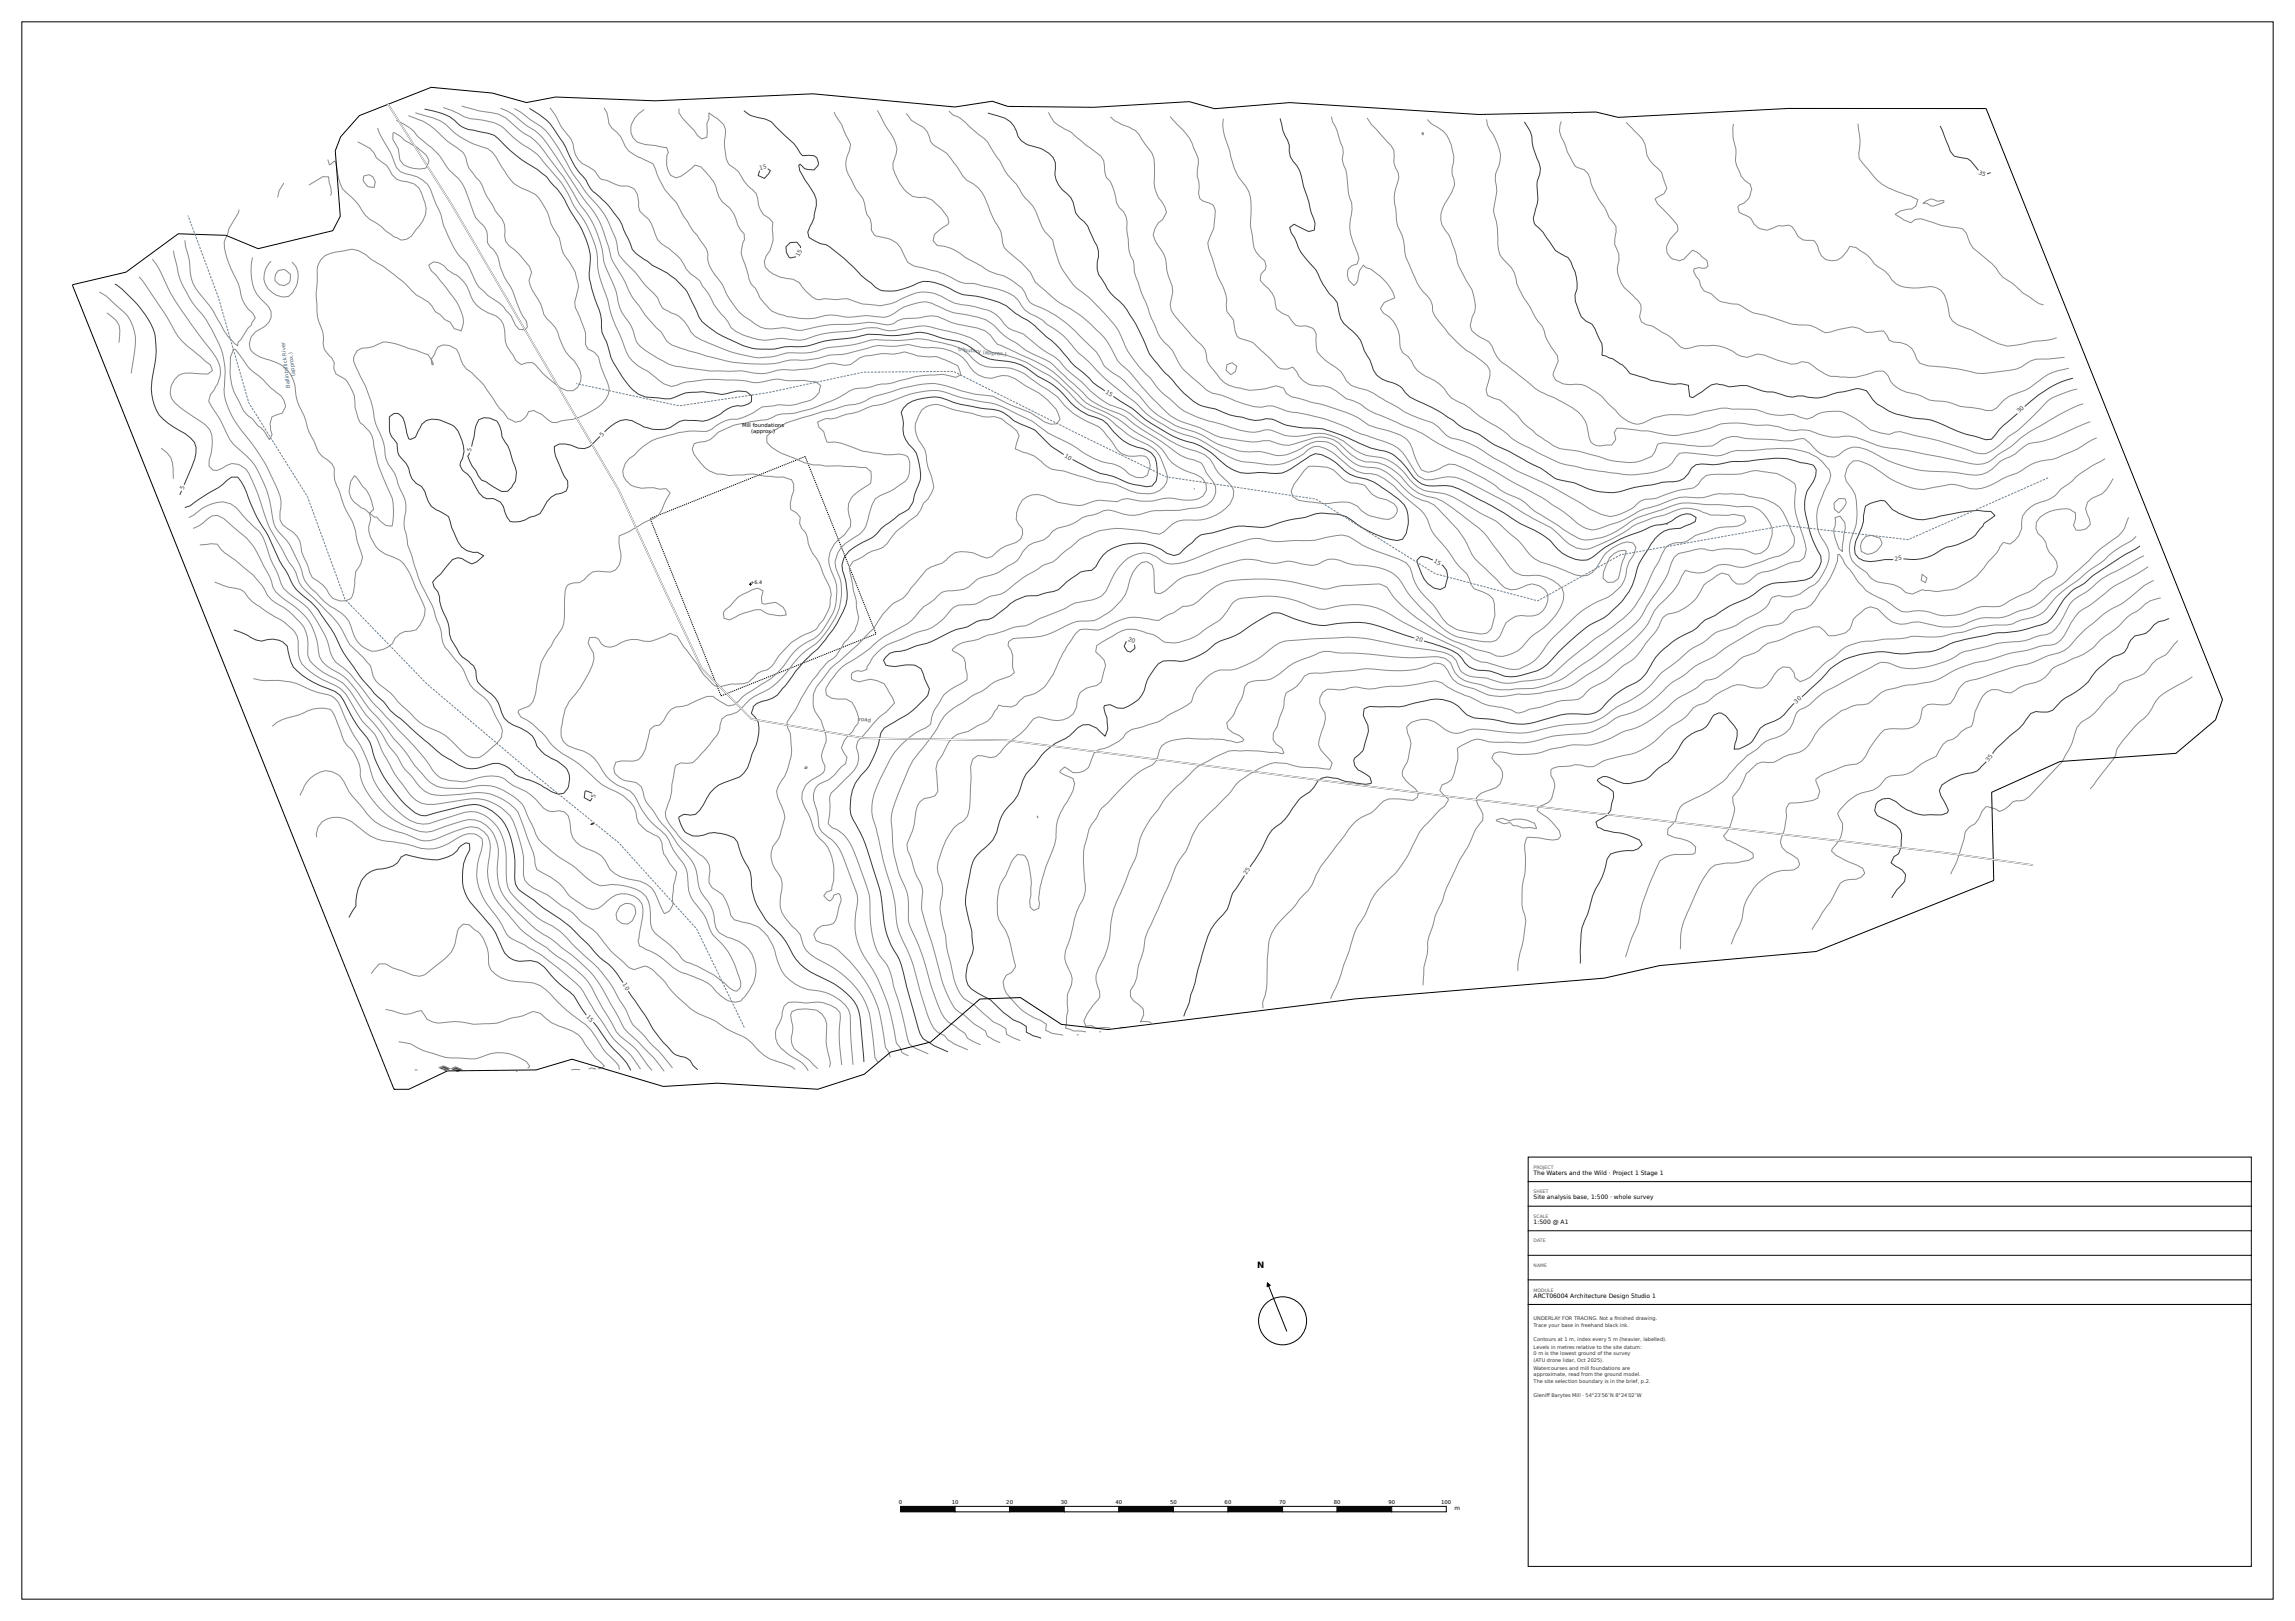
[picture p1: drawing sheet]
<svg xmlns="http://www.w3.org/2000/svg" width="841mm" height="594mm" viewBox="0 0 841 594" stroke-linecap="round" stroke-linejoin="round" font-family="sans-serif">
<defs><g id="words">
<text font-size="3.2" x="460.7" y="464.8">N</text>
<g font-size="2.2">
<text x="562" y="430.5">The Waters and the Wild · Project 1 Stage 1</text>
<text x="562" y="439.5">Site analysis base, 1:500 · whole survey</text>
<text x="562" y="448.5">1:500 @ A1</text>
<text x="562" y="475.5">ARCT06004 Architecture Design Studio 1</text>
</g>
<g font-size="2.1" fill="#3a3a3a">
<text x="278.4" y="62.3" transform="rotate(-12 278.4 62.3)">15</text>
<text x="724.9" y="63.6" transform="rotate(26 724.9 63.6)">35</text>
<text x="292.9" y="94.2" transform="rotate(-62 292.9 94.2)">15</text>
<text x="405" y="144" transform="rotate(33 405 144)">15</text>
<text x="740" y="151.5" transform="rotate(-44 740 151.5)">30</text>
<text x="220.6" y="160" transform="rotate(-45 220.6 160)">5</text>
<text x="172.6" y="165.5" transform="rotate(-71 172.6 165.5)">5</text>
<text x="389.9" y="167.4" transform="rotate(29 389.9 167.4)">10</text>
<text x="67.2" y="179.6" transform="rotate(-67 67.2 179.6)">5</text>
<text x="525.3" y="205.8" transform="rotate(30 525.3 205.8)">15</text>
<text x="694.4" y="205.5" transform="rotate(-6 694.4 205.5)">25</text>
<text x="413.3" y="235" transform="rotate(16 413.3 235)">20</text>
<text x="518.6" y="234.5" transform="rotate(17 518.6 234.5)">20</text>
<text x="658.2" y="257.8" transform="rotate(-40 658.2 257.8)">30</text>
<text x="728.7" y="279.1" transform="rotate(-53 728.7 279.1)">35</text>
<text x="218.1" y="292.3" transform="rotate(-80 218.1 292.3)">5</text>
<text x="456.8" y="320.7" transform="rotate(-57 456.8 320.7)">25</text>
<text x="228.2" y="360.7" transform="rotate(58 228.2 360.7)">10</text>
<text x="214.8" y="372.8" transform="rotate(46 214.8 372.8)">15</text>
</g>
<text font-size="2.1" x="533" y="553.5">m</text>
<g font-size="1.9" fill="#3f5f7f">
<text x="351.1" y="128.6" transform="rotate(6 351.1 128.6)">tributary (approx.)</text>
<text x="108.2" y="137.8" transform="rotate(-97 108.2 137.8)">(approx.)</text>
<text x="106.4" y="142.1" transform="rotate(-97 106.4 142.1)">Ballintrillick River</text>
</g>
<g font-size="1.9">
<text x="271.9" y="156.3">Mill foundations</text>
<text x="275.2" y="158.6">(approx.)</text>
<text x="329.4" y="551">0</text>
<text x="348.8" y="551">10</text>
<text x="368.8" y="551">20</text>
<text x="388.8" y="551">30</text>
<text x="408.8" y="551">40</text>
<text x="428.8" y="551">50</text>
<text x="448.8" y="551">60</text>
<text x="468.8" y="551">70</text>
<text x="488.8" y="551">80</text>
<text x="508.8" y="551">90</text>
<text x="528.1" y="551">100</text>
</g>
<text font-size="1.9" fill="#444" x="314.7" y="264.1" transform="rotate(6 314.7 264.1)">road</text>
<text font-size="1.8" x="275" y="214.1">+6.4</text>
<g font-size="1.8" fill="#333">
<text x="562" y="483.8">UNDERLAY FOR TRACING. Not a fnished drawing.</text>
<text x="591.6" y="483.8">i</text>
<text x="562" y="486.4">Trace your base in freehand black ink.</text>
<text x="562" y="491.5">Contours at 1 m, index every 5 m (heavier, labelled).</text>
<text x="562" y="494.2">Levels in metres relative to the site datum:</text>
<text x="562" y="496.6">0 m is the lowest ground of the survey</text>
<text x="562" y="499.3">(ATU drone lidar, Oct 2025).</text>
<text x="562" y="501.9">Watercourses and mill foundations are</text>
<text x="562" y="504.3">approximate, read from the ground model.</text>
<text x="562" y="506.9">The site selection boundary is in the brief, p.2.</text>
<text x="562" y="512">Glenif Barytes Mill · 54°23′56″N 8°24′02″W</text>
<text x="566.7" y="512">f</text>
</g>
<g font-size="1.7" fill="#555">
<text x="562" y="428.3">PROJECT</text>
<text x="562" y="437.3">SHEET</text>
<text x="562" y="446.3">SCALE</text>
<text x="562" y="455.3">DATE</text>
<text x="562" y="464.3">NAME</text>
<text x="562" y="473.3">MODULE</text>
</g>
</g></defs>
<g fill="none" stroke="#000" stroke-width=".37">
<path d="M8 8h825v578h-825zM560 424h265v150h-265z"/>
<circle cx="470" cy="484" r="8.8"/>
</g>
<path d="M330 552h20v2h-20z" fill="#000" stroke="#000" stroke-width=".37"/>
<path d="M350 552h20v2h-20z" fill="#fff" stroke="#000" stroke-width=".37"/>
<path d="M370 552h20v2h-20z" fill="#000" stroke="#000" stroke-width=".37"/>
<path d="M390 552h20v2h-20z" fill="#fff" stroke="#000" stroke-width=".37"/>
<path d="M410 552h20v2h-20z" fill="#000" stroke="#000" stroke-width=".37"/>
<path d="M430 552h20v2h-20z" fill="#fff" stroke="#000" stroke-width=".37"/>
<path d="M450 552h20v2h-20z" fill="#000" stroke="#000" stroke-width=".37"/>
<path d="M470 552h20v2h-20z" fill="#fff" stroke="#000" stroke-width=".37"/>
<path d="M490 552h20v2h-20z" fill="#000" stroke="#000" stroke-width=".37"/>
<path d="M510 552h20v2h-20z" fill="#fff" stroke="#000" stroke-width=".37"/>
<path d="M26.7 104.3l19.5-4.6 19.2-14 17.4 .5 11.8 4.9 27.3-6.6 2.8-5.2-1.8-24 1.9-5.2 6.9-7.8 26.3-10.3 22.4 2.1 12.5 3.5 10.7-2 36.5 1.3 57.8-2.5 52 4.8 13.7-2.1 5.7 1.9 31.4 .3 35.1-2 9.3 2.5 27.5-2.2 69.3 4.4 43-.9 8.1 1.9 62.5-3.3 72.1 .1 86.8 216.6-2.6 7.5-14.4 12.2-42.5 2.9-25.1 11.3 .7 32.4-64.9 26-57.4 5.1-20.2 4.6-91.2 7.6-90.8 11.3-17-1.9-15.1-9.8-14.8 .5-18.1 15.7-14.7 3.7-9.6 8.2-17 5.4-36.9-2.2-19.7 1.2-33.5-10-13.1 4-32.6 .3-14.1 6.8h-5.2l-.3-.2-117.7-294.3zM560 433h265M560 442h265M560 451h265M464.4 470.1l7.1 17.7M560 460h265M560 469h265M560 478h265" fill="none" stroke="#000" stroke-width=".37"/>
<g fill="#000" stroke="#000" stroke-width=".37">
<path d="M464.4 470.1l1.1 .9-1.2 .5z"/>
<path d="M274.5 214.1h1zM275 213.6v1z"/>
</g>
<path d="M238.2 190l56.9-22.7 25.9 65-56.8 22.7z" fill="none" stroke="#000" stroke-width=".37" stroke-dasharray=".4 .3" stroke-linecap="butt"/>
<g fill="none" stroke="#8a8a8a" stroke-width=".37">
<path d="M162.4 39.4l5.5 2.1a11.3 11.3 0 0 0 6.6 2.2l3 .4a13.6 13.6 0 0 1 9.2 5l4.3 3.5a24.3 24.3 0 0 1 9.4 8.2 41.3 41.3 0 0 1 9.3 13.5l2.1 3.3a36.8 36.8 0 0 1 7.1 16.7 30 30 0 0 0 3.2 13.9l2.1 7.7 3.9 9.2a16.9 16.9 0 0 0 3.7 7.2 21.6 21.6 0 0 0 6 4l2.6 2.2a9.5 9.5 0 0 0 5.8 3.1l3.6-1.2a58.8 58.8 0 0 1 18.4-1.2l5 .4a12.6 12.6 0 0 0 8.5-.2 10.5 10.5 0 0 1 6.5 .1h2.2a15.7 15.7 0 0 1 6.6 .3l1.9 .1 1.9 1.4-.6 2.4-1.1 1.4-1.6 1.4-5.8 1.7-2 .3-4.4-.2-2 .5-4.1 .3-3.4 2.3-1.8 .8a8.7 8.7 0 0 1-6 1.4 14.4 14.4 0 0 0-7.1 3.7l-2.1 .8a38.6 38.6 0 0 0-16.1 2.1 19.3 19.3 0 0 0-10.3 6.6 6.9 6.9 0 0 0-3.9 7.7 7.1 7.1 0 0 0 6.6 4.4 11.9 11.9 0 0 1 6.6 .4l2.4-.2 1.5 1.5-2 3.5a9.7 9.7 0 0 1-4.1 5.9 26.6 26.6 0 0 0-7.1 3.7l-1.8 1-3.6 1.6-.2 2.6 .3 2a7.6 7.6 0 0 1-1.6 8l-1.8 .7-4.5-.3-2 .3-1.7 1.2a5.9 5.9 0 0 1-5.3 2.8 3.5 3.5 0 0 0-3.2 4l-.1 6.5a11.9 11.9 0 0 1-3.7 10.1l-1.3 2.7-2 2.9a13.5 13.5 0 0 0-2.4 7.4l-.7 3a19.7 19.7 0 0 1-1.5 6.9l-1.5 1.7-3.7 1.5-.2 .8 1.2 1.8a18.5 18.5 0 0 1 6.1 4.4 25.4 25.4 0 0 1 5.3 5.9l3.5 2.9 1.5 .9a49 49 0 0 1 11.4 9.1l1.7 1.4 2.5 1.4a17.8 17.8 0 0 1 9.3 6.9l.7 2a5.7 5.7 0 0 0 2.3 5.3l1.8 1.5 3.6 1.8 .9 .7 .9 1.8 .6 4.1 2.2 3.4 2.6 3.3-1.2 4.7-.1 2.2a10.3 10.3 0 0 0-.1 5l-1.3 2.2-1.7 1-2-3.9a11.7 11.7 0 0 0-4.6-6.9 15.7 15.7 0 0 0-7.1-2 10.3 10.3 0 0 1-8.3-6.9 13.4 13.4 0 0 0-7-4.3 8.3 8.3 0 0 1-5.7-8.8 4.4 4.4 0 0 0-6.1-4.6 5.7 5.7 0 0 1-5.1-2.9 21.7 21.7 0 0 0-9.9-6.8l-2.7-2.1a13.8 13.8 0 0 0-10.9-.3 8.7 8.7 0 0 1-6 1 15.1 15.1 0 0 1-7.1-1.5 18.3 18.3 0 0 1-4.8-6l-5.5-6.4-13.4-14.1-4-5a43.2 43.2 0 0 0-10.4-10.7 16.3 16.3 0 0 1-2.9-7.5 54.7 54.7 0 0 0-7.6-12.5l-6.9-5.4a12.1 12.1 0 0 1-3.9-7.1l-1.8-3.5-1.4-3.8a24.6 24.6 0 0 0-3.6-8.1 58 58 0 0 1-8.3-8.7 8.8 8.8 0 0 0-10.5-.7l-1.8 .9-3.3 2.6-1.8 .9M169.2 38.9l6.3 1.7 4.5 .7a11.3 11.3 0 0 1 7 3.3 26.4 26.4 0 0 0 7.5 5.7 29.9 29.9 0 0 1 7 8 100.7 100.7 0 0 1 11.3 17 36 36 0 0 1 8.4 20.3l4.5 11.1 .5 2a15.2 15.2 0 0 0 4.1 9.1 21.5 21.5 0 0 1 2.9 7.4 22.8 22.8 0 0 0 7.3 5.8l2.3 1.2a12.7 12.7 0 0 0 6.8 2.2 88.9 88.9 0 0 0 17.9 1.7l4.2-.2 2.3 .4a15.5 15.5 0 0 0 10.6-.6l3.8-.2a36.2 36.2 0 0 0 14.6-2.1l2.2-.3 4.5 .8 2-.4 3.4-2.4 1.8-.6 6.1-.9h1.7a19.9 19.9 0 0 0 6.9-.6l4.7 1.4 4.5 .4 2.1-.1 3.2 1.1 4.9 2.3 1 3.3-1.8 .9-4.7-1.1-2.1 .1a45.3 45.3 0 0 0-16.1 3l-6.1 .8a21.5 21.5 0 0 1-8.1 1.4l-3.5 1.9a77.3 77.3 0 0 1-18.7 7.1l-4.3 .2-1.9 .4-3.7 1.7-6.1 .8-2 .5a18.5 18.5 0 0 0-11 4.6l-1.6 1.4-1.9 .7-2.1 .2-1.9 .6-.7 1.9 .6 1.9 2.5 3.3a9.7 9.7 0 0 0 8.6 4.1l1.5 .4 5-.1a14.3 14.3 0 0 1 6.5 .1l6.8 .7a8.6 8.6 0 0 1 4.9 .9 6.9 6.9 0 0 1 0 6.4 5 5 0 0 0-.2 4.6l2 1.1 1.3 1.7a4.8 4.8 0 0 0 2 5.6l.7 1.9 .3 2.1 1.6 3.6a16.3 16.3 0 0 1 3.7 7.1 25 25 0 0 1 3.1 8.2l-.5 4.1-2.3 4.9-1.6 1.6-.7 1.4-2.4 1.6a22.6 22.6 0 0 0-13.3 11.2l-1.1 1.3-1.6 1.3a6.3 6.3 0 0 0-5.2 3.1 7.6 7.6 0 0 1-6.3 2.1l-1.5-.1-4 1-2.2-.3-2.8-2.9a13.1 13.1 0 0 1-3.6-5l-2.5-3.3a32.1 32.1 0 0 1-4.8-6.9l-2.6-1.1-1.8 1-5.6 2-2.3-.2a10.4 10.4 0 0 0-10.1 1.6 4.5 4.5 0 0 1-6.5-2.3l-1.1-.7-2.2 .1-.5 2.1 2 3.6 .2 2a32.9 32.9 0 0 1-6.5 12.6 17.5 17.5 0 0 0-5.2 11.5 8.6 8.6 0 0 0 .4 6.3l1.8 1.6 5.5 1.9a14 14 0 0 1 7.5 7.8 14 14 0 0 0 7.3 5.7 7.5 7.5 0 0 1 4.9 4.5 27 27 0 0 0 9.1 11.4 16.1 16.1 0 0 1 4.3 6.9l2.4 3.4a11.4 11.4 0 0 1 2.9 9.6 10.9 10.9 0 0 0 3.3 7.3 19.4 19.4 0 0 1 4.8 8.8l.9 1.8 1.5 1.6a24.3 24.3 0 0 1 7.5 12.1l1.3 3.7-.2 2.3-1.2 1.1-1.1-.2-2-1.4a43.3 43.3 0 0 0-15.2-8.9l-1.9-1.4a35.6 35.6 0 0 0-9.5-9.2 6.2 6.2 0 0 1-2-5.7 13.5 13.5 0 0 0-1.6-7.9 15.1 15.1 0 0 0-10.9-4.3l-1.6-.1-2 .3a5.6 5.6 0 0 1-5-1l-2.7-2.1a39.9 39.9 0 0 0-10.4-7.8l-3.4-2.9a10.7 10.7 0 0 1-5-6.7l-3.3-7.3a15.5 15.5 0 0 0-7.8-6.9 16.2 16.2 0 0 0-13.3-1l-2.7 .2a23.6 23.6 0 0 1-8.6-.8l-2.2-1.3-1.7-1.5-4.1-4.8-3.5-5.1-5.4-6.4a59.7 59.7 0 0 0-8.1-9.7l-6-8.3a17.6 17.6 0 0 0-7.4-5.7 8.6 8.6 0 0 1-5.1-8.7 20.7 20.7 0 0 0-10-15.4l-5.5-4.3-1-1.7a18 18 0 0 0-3.2-7.4l-4.1-7.8a21.3 21.3 0 0 0-5.6-5.5l-5.1-4.5-2.5-1.1-1.9 .2-3.3 2.6-3.5 1.9M183.4 39.6a19.6 19.6 0 0 1 8.2 5.4l4.1 2.6a21.7 21.7 0 0 1 5.7 6.4l13.6 20.4a31.7 31.7 0 0 1 7.4 14.3l1.6 5.8 4.1 7 1.7 3.6a20.8 20.8 0 0 0 4.4 7 34.2 34.2 0 0 0 8.1 9.6 8.6 8.6 0 0 0 6.8 5.8l9.7 2.9a63.2 63.2 0 0 0 26.8 2.5 15.9 15.9 0 0 1 8.3-.8 30.7 30.7 0 0 0 10-2 29.4 29.4 0 0 0 10.1-1.5l7.9-2 6.5 .3 4.6-.6 1.8 .4a18.1 18.1 0 0 0 6.7 .6 18.6 18.6 0 0 1 11.5 3.9l1.7 2.2a9.3 9.3 0 0 0 8.6 5.2 9.1 9.1 0 0 1 8.7 .2l3.9 2.6 4.6 2.5a31.5 31.5 0 0 1 6.5 6l1.5 3.7-1.3 1.7-2.1 .2-2.5-1-4.7-3.1-8.8-3.6-5.4-2.7-6.2-.6-6.6-1.7a24.7 24.7 0 0 0-14.6-1.7l-6 1.2-9.6 2.9-5.5 2.5-6 1.1-3.8 1.3-4 .7-7.7 2.3a26.6 26.6 0 0 0-9.1 4.2l-1.8 .8-1.6 1.5-.2 .4v2.1a20.7 20.7 0 0 0 10 5.8l3.7 1.7 3.4 .8h2.5l2.3 .4 10.1 .1 4.3 .4 1.9 1.4 .1 2.1-.2 2.3-4 2.6a7.7 7.7 0 0 0-4 9.2l.6 1.9v2.2l-2.2 3a10.5 10.5 0 0 0-5.1 12.8 18.1 18.1 0 0 1 1.4 14.5l-3.2 5.9a12.4 12.4 0 0 1-6.3 5.8 21.6 21.6 0 0 0-9.2 9.2 26.4 26.4 0 0 1-8.2 6.6l-6.8 4.5-3.1 3-2 .4-.6-.2-5.1-3.3h-2.2l-3.7 1.5a13.7 13.7 0 0 1-7.7 2.3 7.4 7.4 0 0 0-4.5 5l-1.4 1.7-2 .3-1.7 1.4-1.1 5a8.7 8.7 0 0 1-3.1 6l-1.9 .5-4.3-.1-2 .5-.8 2.2 .5 2a6.7 6.7 0 0 0 5.2 2.8 4.7 4.7 0 0 1 5.1 3.8l.3 2 .8 1.9a30.1 30.1 0 0 1 4.8 6.7l4.2 4.8a57.4 57.4 0 0 0 7.6 9.8 14.4 14.4 0 0 1 2.3 7.7 11.3 11.3 0 0 0 3.7 7.2 12.7 12.7 0 0 1 2.5 7.6 6.4 6.4 0 0 0 6.3 6.1 12.2 12.2 0 0 1 6.1 19.3l-2.8 3.6-2 .5a8 8 0 0 1-5.4-2.4l-3-3.1a18 18 0 0 0-6.6-3.8l-2.7-1.1a11.5 11.5 0 0 1-5.1-2.3 23.7 23.7 0 0 0-10.1-6.7l-2.2-1.2-.6-2 .4-1 .9-6a13.8 13.8 0 0 0 .2-6.5 8 8 0 0 0-12.9-.9l-3.3 2.6a6.1 6.1 0 0 1-5.9-1.5 14.4 14.4 0 0 1-6.6-5.9 21.2 21.2 0 0 0-7.8-5.6l-2.1-1.3-.6-1.9-.6-4-5.6-15-1.4-1.6a19.2 19.2 0 0 0-14.4-5.7l-11.9 1.1-2.8-.2a9.6 9.6 0 0 1-6.9-4.5l-2.8-3.5a20 20 0 0 1-4.4-6.6 40.2 40.2 0 0 1-6-8.7l-2.4-3a58.8 58.8 0 0 1-8.5-11.7 14.8 14.8 0 0 0-8.1-5.8 21.7 21.7 0 0 1-6.8-5.4 10.7 10.7 0 0 1-.6-6.2 10.9 10.9 0 0 0-4.2-9.1 22.5 22.5 0 0 0-7.6-5.8l-1.7-1.3-1.4-1.6a30.2 30.2 0 0 0-9.8-11.2l-3.7-2.8a14.2 14.2 0 0 1-4.9-4.7l-2.3-.2-4.1 .5M188.4 39.8l2.3 1.2 3.6 2.9 4.2 2.6a44.9 44.9 0 0 1 8.4 11.7l2.9 5.3 2.5 3.3a55.2 55.2 0 0 0 7.8 9.8 43.3 43.3 0 0 1 6 12.7l.7 4.1 5.8 6.2 3.9 4.9 1.5 1.6a11.4 11.4 0 0 1 3.7 5l1 1.7 3.3 1.9a11.1 11.1 0 0 1 7.1 6.9 14.6 14.6 0 0 0 6.2 4l2.7 1.1a54.5 54.5 0 0 0 16.4 4.4 30.7 30.7 0 0 0 10.1-1.8l6.5 .1a26.8 26.8 0 0 0 8.1-2 64.7 64.7 0 0 0 15.8-2.8l2.4-.1a61.2 61.2 0 0 0 14.6-.4l2.3 .2 3.4 .7a40.5 40.5 0 0 1 11 3.1l2.8 2.1a10.8 10.8 0 0 0 10.6 4.5 17.5 17.5 0 0 1 12.7 4.7l6.9 4.6a12.7 12.7 0 0 1 4.5 4.6 36.6 36.6 0 0 0 12.7 7.9l1.6 1.5 2.6 3.3 2.3 3.4a8.2 8.2 0 0 0 8.4 2.3l2.3 .4a4.3 4.3 0 0 1 .8 5.6l-.3 1.1-1.7 1a7.4 7.4 0 0 1-6.7-2.9 11.5 11.5 0 0 0-6.2-2.5 28.1 28.1 0 0 1-11.4-5.6l-4.9-2.7a31.5 31.5 0 0 1-10.3-6.3l-1.1-.8-5.9-2.8a31 31 0 0 0-12-4.2 64.3 64.3 0 0 1-14.4-3.7 21 21 0 0 0-10.6 .4l-2 .5-5.6 2.1a22.5 22.5 0 0 1-7.8 2.1l-5.5 2.2-5.9 1.5a9.7 9.7 0 0 1-6.1 1l-2.8 1.3 .5 1.9 1.7 1.5 1.2 3.9a19.8 19.8 0 0 1 10.4 2.3l2.7 1 6.5 .9a15.2 15.2 0 0 0 7 .2l1.8 .3 1.2 .6 .8 1.9v2.2a6 6 0 0 1-4 6.5 22.8 22.8 0 0 1-7 3.8 4.9 4.9 0 0 0-3 3.9l-1.7 5.9a7.6 7.6 0 0 1-4.4 5.3 15.5 15.5 0 0 0-5.2 4 13.3 13.3 0 0 0-2.1 5.2l.3 2 .7 1.9a18.1 18.1 0 0 1 .9 11.1 26.8 26.8 0 0 1-6 11.8 20.4 20.4 0 0 1-6.4 5.6l-1.7 1.3-3 3.2a30.1 30.1 0 0 1-14.4 12.3l-3.1 2.7a10.7 10.7 0 0 1-7.1 4.3l-1.7 1.3-.7 2.5v.9a8.8 8.8 0 0 1-2.7 4.4l-2.4 3.2-4.9 5-4.3 .1-1.8 .8-1.5 7.1-.1 2.8-.5 2.3-1 2.6a5.9 5.9 0 0 0 1.2 7.4l1.8 2.2a21.1 21.1 0 0 0 6.1 6.1l2.8 2.3a6.7 6.7 0 0 1 3.3 8.4 4.6 4.6 0 0 0 3.2 5 7 7 0 0 1 3.7 5l1.1 3.8 1.3 1.7 3.8 .9a11.5 11.5 0 0 1 9.3 6.7 23.7 23.7 0 0 1 2.8 7.6 15.8 15.8 0 0 0 15.1 10.8 16.5 16.5 0 0 1 10.8 6.8 17.6 17.6 0 0 1 .7 6.2l1 14.1M201.5 39.5a32.5 32.5 0 0 1 4.4 7.3l3.3 4.1 .8 1.8a8.9 8.9 0 0 0 6.1 8.7l1.7 1.1 2.6 3.3 1.9 .3 1.3 .5a11.7 11.7 0 0 0 6.7 1.6 4.6 4.6 0 0 1 3.6 5.1l.1 2.1 .5 2 1.5 1.5a7.6 7.6 0 0 1 3.5 5.1 9.5 9.5 0 0 0 5.7 7.1l2.8 2.4a12.1 12.1 0 0 1 3.4 5.1l1.9 1.9a7 7 0 0 1 4.1 4.3 21.4 21.4 0 0 1 4.3 6.9l4 4.8 2.1 3.5 1.8 1.4a30.5 30.5 0 0 0 10.6 3.3l4.1-.5a10.4 10.4 0 0 1 4.9 .2 14.9 14.9 0 0 0 9.7-1.4 88.8 88.8 0 0 1 14.3-1.9l2-.4a13.6 13.6 0 0 1 9.4 .3 16.7 16.7 0 0 0 6.9-.6l2.8-.4a13.4 13.4 0 0 1 8.8 .4l2.9 .7a35.3 35.3 0 0 1 11.8 3.9l3.3 2.9a11.5 11.5 0 0 0 6.1 1.9 39.9 39.9 0 0 1 14.5 6.3 41.6 41.6 0 0 1 12.9 10.8 17.2 17.2 0 0 0 8.4 4.8l2.9 1.4 1.8 1.5a35.5 35.5 0 0 0 12.7 8.3 10.3 10.3 0 0 1 5.4 6l1.4 3.7a5.6 5.6 0 0 1-4.1 8 16.3 16.3 0 0 1-11.4-1.8 26.8 26.8 0 0 0-10-2.5l-6.1-1.8a36.3 36.3 0 0 0-10.4-2.7l-3-2a11.8 11.8 0 0 0-7.6-4.2l-2.6-1.1 1.4-4.9-.8-1.8-5.4-4.3a6.4 6.4 0 0 0-4.7-.7l-2.2-.1-4.1-1.2a42.3 42.3 0 0 1-10.4-2.7 6.6 6.6 0 0 0-9.4 4.1 8.5 8.5 0 0 0 1.5 10.2l1 1.7 .5 2a18 18 0 0 0 2 7.8l.8 4-.9 2.1a8.4 8.4 0 0 1-2.9 3.7 10.3 10.3 0 0 1-5.1 6.4l-2.2 1.9a19.3 19.3 0 0 0-6 6.5l-1.6 1.4-1.9 .8a12.9 12.9 0 0 0-5.8 2.8l-3.2 1.5-1.3 2.1 1.4 8.4 1.1 3.9v2.1l.9 4-.5 2.4-.9 2.5-2.4 2.8a9.4 9.4 0 0 0-2.8 3.7 8.4 8.4 0 0 1-4.6 4.7l-2.9 3.4-1.2 1.7a60.3 60.3 0 0 0-8 13l-3 4.3 .3 2.1 .9 1.8 .3 4.2a21.3 21.3 0 0 1-2.3 11.6 15.5 15.5 0 0 0-3 5.6l.3 2 .8 1.8a15.9 15.9 0 0 1 1.9 5.7l-.9 3.2a13.2 13.2 0 0 1-3.1 7 8.8 8.8 0 0 0 1.5 10.2 8.8 8.8 0 0 1 1 8.2 9.7 9.7 0 0 0 2.8 9.7l4.3 4.7a11.2 11.2 0 0 0 3.7 7.2l2.9 1.9a35.5 35.5 0 0 1 17.3 15.8 43.2 43.2 0 0 1 2.9 13.9l.4 4.2a4.5 4.5 0 0 0 1.3 3.8M221.4 39.5l1 1.8 .7 4 1.1 1.7a11.6 11.6 0 0 1 4.9 6.7 10.7 10.7 0 0 0 5.7 4.1l1.8 .9a4 4 0 0 1 3.6 3.4 24.3 24.3 0 0 0 7.6 12.1l2.9 5.3 3.3 5.1 1.4 1.6 1.1 1.7a14.8 14.8 0 0 1 3 5.3 7.3 7.3 0 0 0 1.4 5.9l1.1 1.7a16.3 16.3 0 0 1 4.2 6.9 24 24 0 0 0 8.6 9.5 10.2 10.2 0 0 0 8 3.3 18.1 18.1 0 0 1 9.4 .5l1.6 .1a54.2 54.2 0 0 1 18.5-2.3 29.5 29.5 0 0 1 13 .3l2-.4 1.7-1.2 1.9-.7 6.3-.4a10.6 10.6 0 0 1 8.8 .6l2.2 1 2.9 .8 7 1.4a8.5 8.5 0 0 1 6.1 4.4l1.3 1.6 7.6 3.4a47.3 47.3 0 0 1 20.2 13.5l1.6 1.5a15.2 15.2 0 0 0 7.9 5.4 41.9 41.9 0 0 1 12.6 7.9l2.2 1.3a24.7 24.7 0 0 1 9.4 7 12 12 0 0 0 6.7 6l2.7 1a8.2 8.2 0 0 1 5.6 4.3 4.7 4.7 0 0 1-4.9 5.7 26.5 26.5 0 0 1-7.9-.7 20.1 20.1 0 0 0-7 1.1 23 23 0 0 1-9-.9l-2 .3-1.8 .9-6.7-.6-2 .4a11.6 11.6 0 0 1-9.2 1l-3.8-.6-2.5-1.2a8 8 0 0 0-10.5 .3 10.2 10.2 0 0 0-2.3 7l.8 1.8a3.8 3.8 0 0 1-.9 6.8 15 15 0 0 0-8.7 5.1l-2 .6-1.9-.6a12.7 12.7 0 0 0-9.6-1.4l-1.7 1.1a11.6 11.6 0 0 1-7 4.1l-1.8 1-5.9 6.9a11.1 11.1 0 0 1-6.4 5.5 30.7 30.7 0 0 0-7.4 9.5 148.9 148.9 0 0 1-15.4 14.2l-2.9 3.9a10.2 10.2 0 0 0-3 11.9l2.3 3.4a21.4 21.4 0 0 1 1.8 7.9l-1 2.6a5.3 5.3 0 0 0 .6 6.2l-.1 1.4-.4 1-1 .8a9.8 9.8 0 0 0-6.8 6.6 10.8 10.8 0 0 0 2.2 7.7l.8 1.8a12.2 12.2 0 0 0 5.2 8.9 17.7 17.7 0 0 1 2.7 16l-.1 1.3-1.9 .7-1 1.4 1.5 1.5 .8 .4 1.1-1.1 .2-1.1 1.9-.6 .9 2.2-1 3.1a11 11 0 0 1-1.9 5.7l-2 .6a4.8 4.8 0 0 0-5.1 3.6l.7 1.9a15 15 0 0 0 5.6 2.1 23 23 0 0 1 8.3 7.4 44 44 0 0 1 11 25.8l.6 4 1.2 1.7 .5 2M248.8 39.8v1.7l1.2 1.7 4.4 4.6 1.1 1.8 1.6 1.3 1.9-.6 .1-5.2 .7-1.6v-2.1l2.9 1.9 2.5 2.4 .7 1.9-.1 2.2a18.4 18.4 0 0 0 1.2 10.2l3.6 2.9a17.3 17.3 0 0 0 5.1 6.6l1.5 1.5 .5 2a7.5 7.5 0 0 0 4.1 6.9l1.4 1.6-.2 1.9a12.4 12.4 0 0 1-2.2 10.4l-.7 1.9 .3 2.1a13.1 13.1 0 0 0 10.2 4.5l2.2 1.2 2.6 3.3a8.1 8.1 0 0 0 4.7 3l2-.3 4.4 .3a8.3 8.3 0 0 1 6.8 .7 15.8 15.8 0 0 0 6.9 1.3l2.3 .3a17.6 17.6 0 0 0 7.6-2.5 25.8 25.8 0 0 1 8-2.6 15.2 15.2 0 0 1 9.4 3 14.3 14.3 0 0 0 7.2 1.9l5.5 1.3a11.9 11.9 0 0 1 8.2 6 14.9 14.9 0 0 0 6.6 3.2l1.8 1.4a41.7 41.7 0 0 0 9.6 6.9l1.8 1.5 2.7 3.2a59.3 59.3 0 0 1 8.7 7.9 25.8 25.8 0 0 0 11.2 6.5 25 25 0 0 1 7.2 4.9l7.5 4.8a40.3 40.3 0 0 0 13.7 6.1 9.5 9.5 0 0 1 6.3 6.3l1.1 1.6 1.6 1.5a14.7 14.7 0 0 1 3.9 4.9 8.8 8.8 0 0 1-4.6 7.7 17 17 0 0 1-11.7 2.9 10.3 10.3 0 0 0-9.1 4.3l-1.8 1-1.3-.2a59.2 59.2 0 0 0-16.7-1.7l-4 .6-5.6 2.2-1.8 1-9.6 8.2-3.8 1.3-1.6 1.3a48.1 48.1 0 0 0-11.8 8.2l-1.8 1-4 .8-1.8 .9a9.9 9.9 0 0 1-8.1 2.2 5.3 5.3 0 0 0-5.1 2.5 18.4 18.4 0 0 1-12 7.7l-7.3 3.1a15.8 15.8 0 0 0-9.8 7.9l-1.1 1.6-.1 .9-1.8 .7-1.5-.2-.7 .1-1.3 .7-.3 .7v1.5a4.3 4.3 0 0 0 5.1 .5l2-.4 2.4 .5 2.4 1.1 3.2 5.2 .7 1.9-.6 .7a17 17 0 0 1-4.8 4.3l-5.9 6.8a4.8 4.8 0 0 0-2.1 6.5 7.9 7.9 0 0 1-2.9 8l-6.2 6a4.8 4.8 0 0 0-1.1 5.1l-.7 6.5a3.3 3.3 0 0 0 3.1 2.4 15.6 15.6 0 0 1 6.7 9l4.1 11.3a21.1 21.1 0 0 1 1.4 10.2 35.1 35.1 0 0 0 3.6 15.8 17.5 17.5 0 0 1 5 11 125.9 125.9 0 0 1 5.2 19.4 5.5 5.5 0 0 0 4.2 4.1l3.4 1.5M131 52l4.6 2.4 1.4 1.6 .9 1.8 3.8 2.8 1.1 1.7a6.3 6.3 0 0 0 6.4 4.3 6.5 6.5 0 0 1 5.9 5.9 8.8 8.8 0 0 1-1.5 10.4l-1.4 1.5a5.6 5.6 0 0 1-5.2 3.6l-2.6-1.2-6.7-5.2a11.8 11.8 0 0 1-6-6.2l-1.3-1.6-4.9-4.6a21.8 21.8 0 0 1-2.1-7.8l-.4-1.9-.5-.5-1.8 1.4-.6-1.9M144.2 48.6a9.5 9.5 0 0 1 4.1 2.9l2.3 1.3a17.9 17.9 0 0 1 5.6 4.2l1 1.7-.1 .7-1.2 2.3a11.2 11.2 0 0 1-8-1.4l-1.3-1.6-.6-4.1-2-3.5zM145.2 44.1a17.7 17.7 0 0 1 8.3 6.3l6.2 5.2a17 17 0 0 1 3.6 5l1.2 1.6a19.7 19.7 0 0 1 7.8 12l2.1 5.7 1.4 1.5a5.7 5.7 0 0 1 2.8 5.4v2.1l1.1 1.7a7.7 7.7 0 0 1 3.2 5.2 20.7 20.7 0 0 0 4.1 9.2l.9 1.7a29.1 29.1 0 0 0 5 11l.4 2-.8 1.2-2.2-.2-1.3-1.4-1.8-3.7-2-2-.7-1.2-1.7-1.5-4.1-2.6-3.3-3.2-4.5-8.8a27.2 27.2 0 0 1-7.6-12l-.8-1.8a37.8 37.8 0 0 0-3.4-9.5 10.9 10.9 0 0 0-9.5-9.1 5.5 5.5 0 0 1-5.1-4.4 63.9 63.9 0 0 0-5.5-10.7l-.7-1.9M149.6 42.4l2.8 1a22.6 22.6 0 0 1 9.9 6.8l1.6 1.5 4 2.7a5.8 5.8 0 0 1 3.2 5.2l.7 1.9 4 4.9 1 1.7a20.7 20.7 0 0 0 3.7 7.1l1 2 1.1 1.5a7.8 7.8 0 0 1 2.3 7.7l.4 2 1.4 1.8a26.8 26.8 0 0 1 7.4 7.6l.7 2-.9 3a15.7 15.7 0 0 0 3.2 6.7l1 1.8 .7 1.9a9.4 9.4 0 0 0 3.6 5.6l1 1.1 1 1.8 .5 1.9a18.1 18.1 0 0 0 5.5 8.6 8.4 8.4 0 0 1 2.3 7.7 4 4 0 0 1-6.5 2.6l-4.1-2.9a28.1 28.1 0 0 1-6-6l-1-.7h-2.1l-2.1 .6-1.9-1.4-.8-1.8a11.2 11.2 0 0 1-3.3-9.4 6.8 6.8 0 0 0-6-6.2 11.4 11.4 0 0 1-7-8 11.3 11.3 0 0 0-5.7-6.3l-1.8-1.3a7.5 7.5 0 0 0-5.6-3.1l-1.7 1.1a6.1 6.1 0 0 0 2.7 3.7l5.1 6.6a18.5 18.5 0 0 1 5 10.9l-.9 3-2.5-.9-1.5-2.3-2-1-1.7-1.8-1.6-.9a11.1 11.1 0 0 0-5-5.1 11.8 11.8 0 0 1-5.3-4.4 69.3 69.3 0 0 0-13.3-9.8 12.5 12.5 0 0 0-7.1-3.8l-4 .8a10.5 10.5 0 0 0-7.4 3.1 9.8 9.8 0 0 0-1.3 7.9 48.5 48.5 0 0 0 .5 14.8 12.1 12.1 0 0 1 1.6 8l.4 2 2.8 3.2 .9 1.8a4.1 4.1 0 0 0 2.8 5.4l1.2 .7a14.3 14.3 0 0 1 3.6 10.3l1.1 3.8 .8 1.9 1.2 .8a10 10 0 0 1 3.8 7.9 52.1 52.1 0 0 0 5.1 15.2 18.1 18.1 0 0 1 1.9 12.2l-.3 1.7-2.2-.2-2.3-1.8-1.1-1.3h-.9l-1.7-1.5 1.4-1.4a13.2 13.2 0 0 0-4-8.3l-2.3-3.4-.7-.6-1.4 2.1-.3 1.6a6.3 6.3 0 0 0 3.3 7.3l.9 .8a4.3 4.3 0 0 1 2.7 6.8 11.3 11.3 0 0 0 3.3 8.1 11.6 11.6 0 0 0 5.5 3.1 10.1 10.1 0 0 1 6.3 6.1l2.2 5.5 2.6 5.4a7.5 7.5 0 0 1-1.1 8l-1.5 1.7-1.9 .5a6.5 6.5 0 0 0-6.8 4.6 10.3 10.3 0 0 1-7.5 2.8 10.1 10.1 0 0 1-7-7.2 11.5 11.5 0 0 0-6.3-8.3 17.7 17.7 0 0 1-6.9-5.8 12.7 12.7 0 0 1-5.5-8.6l-2.5-5.5a20.3 20.3 0 0 0-5.9-8.4l-1.2-1.7-.7-1.8a44 44 0 0 0-8.2-22.6l-4.8-4.5a12.1 12.1 0 0 1-3.9-5 84.4 84.4 0 0 0-6.8-12.3l.6-2.4 1.4-1.7 .5-1.2a9.2 9.2 0 0 0 .1-10.8l-6.2-8.3a96.9 96.9 0 0 1-13.8-22.5l-2-3.5-1.3-1.6M152.2 41.3l6.3 1.8 2.7 1.1 2.1 1.3a32.1 32.1 0 0 0 15.6 9.1 15.8 15.8 0 0 1 4.9 6.4l2.2 3.4a12.5 12.5 0 0 0 7.7 5.6 8.1 8.1 0 0 1 5 4.4 17.8 17.8 0 0 1 3.1 7.4l2 3.5a6.3 6.3 0 0 1 1.6 3.7 11.6 11.6 0 0 0 3.4 7.2l2 3.5 1 4a9.4 9.4 0 0 1-.6 4.8l-.6 2.1 .2 2.1 3.1 7.3a10.8 10.8 0 0 1 .6 6.3l1.1 1.7 2.3 1.2 1.4 1.6 1 3.9 1.5 3.7a7.1 7.1 0 0 1-1.2 9.6 25.7 25.7 0 0 1-14.8 6.2 4 4 0 0 1-5.5-.7 11.5 11.5 0 0 0-4.6-3.1l-2 .4-1.3 2.2-1.6 1.3-2 .4-2.7-1.4-1.5-2.2-1.6-1.5-1.4-2a39 39 0 0 0-8.7-11 7.6 7.6 0 0 1-4.1-5 5.3 5.3 0 0 0-4.2-5l-2.2-.2-1.9 .7-1 1.8-.1 .8-1.4 1.9 .8 1.9-.5 .2-.3-2.1-1.2-1.7-11.8-3.9-4.6-.7-3.6 1.7-2 .5-2.1 .1-1.8 .9-1.3 2.2-.1 1.5 1.6 3.7a53.3 53.3 0 0 1 6.4 19l1.6 3.7a16.6 16.6 0 0 1 2 7.8 14.6 14.6 0 0 0 3.6 7.2l1.9 5.7a11.4 11.4 0 0 1 1.7 10.1 10.5 10.5 0 0 0 .5 6.2l.6 4.1 1.4 3.7 1.1 3.9a61.7 61.7 0 0 0 6.5 14.6l1.8 5.8 .9 1.8 .7 3.3a7.8 7.8 0 0 0 2.8 6.1l2.5 3.2a13.5 13.5 0 0 1 4.2 7 17 17 0 0 0 6.1 6.5 15.6 15.6 0 0 1 4.1 6.7l2 3.5a5.6 5.6 0 0 1-2.3 7.3l-4 3.5-1.4 .8a6 6 0 0 1-6.2-1.8 33.3 33.3 0 0 0-8.7-7.4l-2.5-1.1a16.4 16.4 0 0 1-7.7-5.4l-1.6-1.6a17 17 0 0 1-4.5-4.6l-1.5-1.6-3.7-2.8a7.4 7.4 0 0 1-3.1-5.2l-.6-2-2.7-3.2-3.3-3a10.6 10.6 0 0 1-3.4-5.1 30.8 30.8 0 0 0-7.7-9.8l-6.3-6.1a11.5 11.5 0 0 1-3.9-7.1l-3.4-5.1-1.8-3.6a52.1 52.1 0 0 1-8.1-18.2l-3.1-7.4a7.1 7.1 0 0 0-7-5.4l-5.5 2.5-1.5-.1-1.5-1.6 .2-2.2 .7-2.5 .4-3.4a7.4 7.4 0 0 0-4.1-8l-7.7-5.3a6.8 6.8 0 0 1-3.5-6.7 6.8 6.8 0 0 1 4.9-5.8l8.8 .3 1.6-1.3-.9-2.2-5-4.1a27 27 0 0 1-10.1-12.3l-9.6-14.3-1.3-1.4"/>
<path d="M236.1 40.1a8.9 8.9 0 0 0-4.9 8.4 5.5 5.5 0 0 0 5.2 4.5l7.9 1 .6 1.9-.5 .9a9.7 9.7 0 0 0 1.3 7.4l2.1 1a17 17 0 0 0 6.7-4.6 4.8 4.8 0 0 1 4.3 2.7 14.2 14.2 0 0 1 4 7 9.3 9.3 0 0 0 4.4 5.7 12.4 12.4 0 0 1 3.1 6.4l1 1.8 1.4 1.6 .1 2.1-.5 .9a7.9 7.9 0 0 0 .6 7.7l1.2 3.8a7.4 7.4 0 0 0 2.9 5.6 16.2 16.2 0 0 0 5.1 7.4l.7 .7a32.8 32.8 0 0 0 15.7 2.6 16.7 16.7 0 0 1 11.2-.4l5.7-.4a13.7 13.7 0 0 1 5.5 .2 9.2 9.2 0 0 0 8.6-2.5 22 22 0 0 1 10.1-2.8l1.9 .4 3.6 1.7a22.8 22.8 0 0 0 9.6 2.6l1.6 .4a13.8 13.8 0 0 1 10.1 5.7l1.6 1.5 5.5 3.5a15.4 15.4 0 0 0 4.9 3.2 20.3 20.3 0 0 1 10.2 6.6l8.2 7.5a27 27 0 0 0 13.1 7.7l2.4 1.2a84.2 84.2 0 0 0 13.9 9.5l1.9 1.4a18.7 18.7 0 0 0 9.7 5.1l2.3 .9 .4 .4a20 20 0 0 0 4 6.4 6.2 6.2 0 0 1-4.2 9.4l-8.1 1.2h-4.3a23 23 0 0 0-10.2 1.5 14.4 14.4 0 0 1-9-1.1 6.2 6.2 0 0 0-6.2 .7l-5.9 1.6a17.4 17.4 0 0 1-9.2 3.9l-1.7 1.1a8.6 8.6 0 0 1-6.9 4.2l-1.8 .9-2.2 2.4a7.8 7.8 0 0 1-5.5 5.3 17.5 17.5 0 0 1-9.2 4l-1.9 .7-3.1 2.8-1.8 .9-4.1 .6a6 6 0 0 0-6.4 2.8l-4.2 3-4.5 5-1.6 1.3-8.8 4.8-1.7 1.3a51.9 51.9 0 0 1-11.7 8.5 25 25 0 0 0-7.7 9.4l.2 2.1a8.1 8.1 0 0 0 7.1 1.4l2.3 1.3 1 1.7 1.4 3.8-.2 2.2-1.2 1.4-.7 1.5a10.3 10.3 0 0 0-4.2 6l2.1 3.5-.5 2.3-1.7 1.3-1.4 1.6a10.4 10.4 0 0 1-5 3.8 5.9 5.9 0 0 0-3.1 8.6 24.3 24.3 0 0 1 1.4 8l1.1 1.8 2.3 1.9a13.1 13.1 0 0 1 5.7 7.8l3.4 9.4a12.4 12.4 0 0 1 1 10.3 24 24 0 0 0 5.3 19.5 71.4 71.4 0 0 1 9.6 28.4l1.3 1.7 .7 1.8 2.4 1.2M305.7 41.1l.4 1.1a18.9 18.9 0 0 1 3.8 7.1l1.8 3.6-.4 2.4a9.3 9.3 0 0 0 .6 10.5l1.8 3.6 2.5 3.3 1.5 5.9 1.2 1.6 .4 2v2.1l1.1 1.8 .5 .4a14.1 14.1 0 0 1 7.8 2.7l1.4 1.6 2.6 5.4 2.2 1.3 1.3 .3a41.4 41.4 0 0 1 15 5.3l2.5 .8h3l6.8 1.6a16.4 16.4 0 0 1 9.7 4.7 10.5 10.5 0 0 0 7 6l1.9 1.2 1.6 1.5a26.5 26.5 0 0 1 10.1 8.9l6.4 6a99.7 99.7 0 0 0 16.4 14.1l.6 .7a25.8 25.8 0 0 0 9.2 7.1 29.1 29.1 0 0 0 10.6 4.4 49.2 49.2 0 0 1 10.4 5.7l.9 .5a19.9 19.9 0 0 0 11.4 3.3 21.1 21.1 0 0 0 16.3-2.2l1.7-1.1a5.9 5.9 0 0 1 7.9-2 29.2 29.2 0 0 1 9.3 7.1 11.4 11.4 0 0 0 7.3 2.2l2.3 .4a26.4 26.4 0 0 1 9.4 7.2l6.7 5.7 2.4 3.4a20.4 20.4 0 0 0 6.6 10.3l2.5 3.3a23.1 23.1 0 0 0 5.4 6.4l.9 1.8a4.8 4.8 0 0 0 4.8 4.7 6 6 0 0 1 4.4 4.6v1.1a8.5 8.5 0 0 1-.4 5.5l-.7 2.4-1.6 1.6a14.5 14.5 0 0 1-6.9-.3 13.7 13.7 0 0 1-11.7-8.5l-2.6-3.1a18.2 18.2 0 0 1-6.4-10.3l-.6-1.9-1.4-1.7-2.7-1.3-5.2-1.9a43.2 43.2 0 0 1-13.2-6.4l-2.4-.6-6.1 1a26.5 26.5 0 0 1-10.3 1l-2.2 .1a21.7 21.7 0 0 1-11.1-.7l-2.1-.1a70.2 70.2 0 0 0-13.5 3.8l-9.3 3.8a15.7 15.7 0 0 1-10.2 1.3l-1.3-.7a9.2 9.2 0 0 0-12.4-1 21.8 21.8 0 0 0-6.9 9.7 8.2 8.2 0 0 1-8.3 6l-4 .7-1.9 .9a47.7 47.7 0 0 1-11 4.8l-5.3 2.7a16.6 16.6 0 0 0-7.9 1.9l-3.8 1.2a11.4 11.4 0 0 0-5.7 1.9 26.5 26.5 0 0 0-7.8 2.2l-1.6 1.3-.2 .6 4.3 2.6 .6 1.9 .1 2.1 .5 1.9v2.2l-2.3 1.5a13.4 13.4 0 0 0-8 7 15.5 15.5 0 0 0-3.3 8l-1.6 1.2a29.3 29.3 0 0 0-12.8 11.1 54.4 54.4 0 0 0-6.7 15.7 15.7 15.7 0 0 0 1.3 9.8 162.2 162.2 0 0 0 6.1 23.4l.8 4 .4 4.1a27.4 27.4 0 0 0 4.3 13.4l.7 1.8a80.9 80.9 0 0 1 4 13.5 50.1 50.1 0 0 0 4.8 13.2l1.6 1.5 2.4 1.2 1.4 1.6 2 1.4 5.1 2.2M321.5 40.4a45 45 0 0 0 5.1 8.7l.9 1.8a6.2 6.2 0 0 1 .6 6.2 6.4 6.4 0 0 0-.1 6.6 15.1 15.1 0 0 0 6.5 8.3l2.3 .4 2.1-.1 2.5 .9 3.4 3.1 2.5 3.3 .4 2-.5 .7a14.6 14.6 0 0 0-4.9 4l-.4 1.9 1.4 1.6a18 18 0 0 1 11 4.9l5.5 2.8a14.7 14.7 0 0 0 7.8 3.5l3 1.6 3.8 2.8 1.1 1.7a6.3 6.3 0 0 0 5.3 5.4l1.4 .6a39.8 39.8 0 0 1 13.8 10.3l5.7 5.5 1.2 1.7a9.9 9.9 0 0 0 5.5 6.4 26.9 26.9 0 0 1 6.8 5.9l2.4 2.2a26.4 26.4 0 0 0 10 9 25.8 25.8 0 0 0 10.3 4.2l2.6 1.2a38.7 38.7 0 0 0 15.4 6l2.2 .1a18.2 18.2 0 0 1 9.1 1.2 14.2 14.2 0 0 0 9.8-2.5 10 10 0 0 1 14.9 1.8 17.6 17.6 0 0 0 7.1 4.9l2.3 .2a11 11 0 0 1 8.2 2.9l3.3 3a16.4 16.4 0 0 0 10.3 6.7l2.3 1.2 4.9 4.9a35.8 35.8 0 0 1 9.1 13.2 48 48 0 0 0 7.5 7.8l1.6 1.5a6.7 6.7 0 0 0 9.1 2.9 6.2 6.2 0 0 1 9.6 2.5 7.7 7.7 0 0 1-3.4 7.4l-2 .5-4.4-.2-2 .3-1.7 1.1a5.5 5.5 0 0 0-3.1 4l-.9 2.2a3.9 3.9 0 0 1-4.3 2.1 47.1 47.1 0 0 1-13.1-2.5 58.4 58.4 0 0 1-12.6-11 30.5 30.5 0 0 1-6.1-8.3 14.9 14.9 0 0 0-11.9-6l-1.1-.2a20.9 20.9 0 0 1-9.8-1.9 7.7 7.7 0 0 0-7.7 1.4 9.7 9.7 0 0 1-6.5-.1 12.2 12.2 0 0 0-8.6-.2 17.6 17.6 0 0 1-6.9-1.1 19.5 19.5 0 0 0-12.4 1.5l-1.9 .6a39.9 39.9 0 0 1-11.5 3.5l-3.7 1.6-4.8 4.2-1.8 .9-1.8-.3-.4-8.5-.7-1.9-1.8-1.1a3.9 3.9 0 0 0-3.6 1.8 15.7 15.7 0 0 0-3.4 7.7 18 18 0 0 1-8.8 10.2 9.1 9.1 0 0 1-7.8 2 20 20 0 0 0-9.4 3.5 29.5 29.5 0 0 1-13.9 2.8l-2.1 .2-1.7 1.2-.2 1.4 1.1 1.7 .6 2v4.3l.6 1.9-1.4 1.2-1.9 .7a13.9 13.9 0 0 0-7.1 3.9l-1.7 1.1a21.7 21.7 0 0 0-6.9 4.1 17.4 17.4 0 0 0-9.2 9.3l-5.6 7.6a23.7 23.7 0 0 0-5.8 9.5l-1.7 4a45.1 45.1 0 0 0-3.8 12.1l.2 3.2a46 46 0 0 0 4.8 21.8 19.4 19.4 0 0 1 1.3 10.3 15.9 15.9 0 0 0 2.7 8.8l2.1 5.3 1.6 4.8a105.2 105.2 0 0 0 5.7 17.1 8.8 8.8 0 0 0 4.8 4.6l3.8 2.8 .9 1.7 4.8 2.4M332 41.6l1.9 2.4 2.1 1.4a7.5 7.5 0 0 1 5.1 6.6 9.8 9.8 0 0 0 3.7 2.8 12.8 12.8 0 0 1 4.6 4.6l2.3 3.4a9.7 9.7 0 0 0 4.8 4.5 14.2 14.2 0 0 1 5.8 8.5 36.5 36.5 0 0 0 4.4 9l.7 4 .6 1.9 6.4 5.6 3.2 3.5 1.8 3.6 3.2 2.8a36.4 36.4 0 0 0 9.8 7.1 55.6 55.6 0 0 1 13.4 11.9l2 3.5a12.2 12.2 0 0 0 5 6.6l9.9 11.1a33.7 33.7 0 0 0 9.2 7.7l2.6 .9a37.5 37.5 0 0 1 10.3 4.4 44.9 44.9 0 0 0 10.1 2.1l3.9 .4h2.1a9 9 0 0 1 7.4 .7 9.4 9.4 0 0 0 7.8-.5l3.8-1.2a11 11 0 0 1 12.3 2.9 17.2 17.2 0 0 0 8.3 5.5 16.3 16.3 0 0 1 14.3 7 15.4 15.4 0 0 0 11.4 6.3 43.1 43.1 0 0 1 10.3 6.8l3.2 2.4a22.9 22.9 0 0 1 7.6 8.1l4.4 5.8a9.1 9.1 0 0 0 10.6 5.1 13.2 13.2 0 0 1 10.2 4.9 7.9 7.9 0 0 1-1 7.4 28.1 28.1 0 0 1-10.1 10l-2.2 2.3a11.4 11.4 0 0 1-10.7 5l-2.5-1.2a39.4 39.4 0 0 1-10.2-3.2 49.1 49.1 0 0 1-13.9-7.7 49.2 49.2 0 0 1-12.3-11.1 5.2 5.2 0 0 0-6.3-3.1l-8.6 .4a25.5 25.5 0 0 0-8.8 1.4l-3.7-.7a73.7 73.7 0 0 0-33.1-2 26.1 26.1 0 0 0-10 7.2l-1.7 1.1-2 .6-2.1 .1-3.3 2.4-1.9 .6-3.5 2.2-3.6-.6a17.9 17.9 0 0 0-15 2.6 6.7 6.7 0 0 1-5.9 1.3h-4.3a21.6 21.6 0 0 0-4.3 5.4l-2 3.3-4.1 8.4a15.6 15.6 0 0 1-6.1 6.3l-3.8 1.1-1.7 1.4-1.4 1.7-1.9 .8-2.8-.2-1.8-.5-2.5 4.3a8.6 8.6 0 0 1-5.2 3.3l-3.5 2-3.9 1.1a10.2 10.2 0 0 0-4.3 5.2l-1.2 2.4a6.9 6.9 0 0 0-2 7l.4 6.3-1.1 1.6-1.9 .7a5.3 5.3 0 0 0-5.1 5.2 31.4 31.4 0 0 1-3.2 12.1l.2 2.1 1.5 3.7 .5 1.9a28.7 28.7 0 0 0 3.2 7.4l.3 2-.4 6.6 5.7 19.3a46 46 0 0 0 6.8 17.3l3.4 2.3 3.3 3 4.2 2.6 .7 1.9 4.7 2.4M347.7 40.7l1.6 1.5a10.9 10.9 0 0 1 5.9 4.1l5.3 4.3 1.5 1.6 2 3.5 2.5 3.3a21.5 21.5 0 0 0 5.9 8.4l2 3.5 4.2 4.8 1 1.8a18.2 18.2 0 0 0 6.2 10.4 29.3 29.3 0 0 0 9.8 18.5 60.5 60.5 0 0 1 14.3 14.9l2.4 5.5a43.7 43.7 0 0 0 9 11.5l3.9 4.9 3.6 3a28.6 28.6 0 0 0 16.3 8.6l5.9 1.8a17.4 17.4 0 0 0 12.5 .9l2.2 .1 2.5 .9a16.3 16.3 0 0 0 11.1 .9 16.4 16.4 0 0 1 14.2 3.3 18.9 18.9 0 0 0 12.8 5 18.6 18.6 0 0 1 10.2 8 12.2 12.2 0 0 0 10 4.8 16.3 16.3 0 0 1 8.3 2.9 100.7 100.7 0 0 0 13.4 7.6l6.3 5.5a18.1 18.1 0 0 1 4.8 5.1 12.2 12.2 0 0 0 8.3 5.3l7.2 2.8a10.3 10.3 0 0 0 6.9 1.1 13.9 13.9 0 0 0 5.9-6.9 14.8 14.8 0 0 1 8.6-5.3l2.2 .3 1.1 1.7a9.8 9.8 0 0 1-2.6 5.3l-.8 2.5a10.2 10.2 0 0 1-3.8 8l-3.1 2.4a36.1 36.1 0 0 0-15.2 10.3 52.6 52.6 0 0 0-10.4 11.8l-3.3 2.6a10.6 10.6 0 0 1-10.7 .8l-4.6-1.5-2.3-.2-2.5-1-1.8-1.5a30.7 30.7 0 0 0-9.2-4.9l-10-4.6-6.9-3.7a27.1 27.1 0 0 0-22.9-4.6l-3.9 1-2.2-.1-2.7-.9a35.1 35.1 0 0 0-20.6-3.5l-4.2 .3a5.8 5.8 0 0 0-5.1 3.3 15.6 15.6 0 0 1-7.9 7.4l-1.7 1.1a16.8 16.8 0 0 1-14.5 4.4l-1.4-1a10.2 10.2 0 0 0-5.7-2.6 11.1 11.1 0 0 0-11.9 1.5l-5.7 3.4-.4 2.3 3.1 3.1 .5 1.9-1.6 6-1.6 1.3a8.5 8.5 0 0 0-6.3 3l-.8 2.5a6.9 6.9 0 0 1-7.7 7.3l-6.5-1.3-1.9 .7a25.2 25.2 0 0 1-7.7 7.6l-6.1 6.3-2 .3-2.8-.6-1.8-.1-1.7 1.2-.9 2.8 .2 4.2-.3 4.4a28.6 28.6 0 0 1-1.3 9.9l-1.4 1.6-1.8 1a20.6 20.6 0 0 0-5.7 8.9l-1.7 5-.2 2.2 .3 2a12.2 12.2 0 0 1 .9 10.4l-.3 2.3 1 6.1a21.6 21.6 0 0 1 1.5 8l1.4 5.9a24.9 24.9 0 0 0 4.9 13.1l4.2 2.6 6.6 6 2.5 1.1 2.1 1.4 .2 2 5.1 2.3M384.2 41.2a12 12 0 0 0 3.8 4.9l2.3 1.3a10.4 10.4 0 0 1 4.5 3.1l8.6 6.7 1.1 1.7 .4 4.2 .5 1.9 1.5 1.5a22.7 22.7 0 0 1 2.2 7.8l1 1.7 1.6 1.6 .9 1.7 .4 2a17.2 17.2 0 0 0 .4 6.3 11.8 11.8 0 0 0 1.9 7.9l.4 4.2 .6 1.9 2 5.6 2.4 5.5 1.2 3.9 1.7 3.6a12.8 12.8 0 0 0 4.7 6.7l1.4 1.6 .9 1.8a17.4 17.4 0 0 0 6.5 8.2l2.3 2a12.2 12.2 0 0 0 8.5 4.4l2.7 1.1a33.8 33.8 0 0 0 11.7 3.2 8.3 8.3 0 0 1 6.6 .5 18.1 18.1 0 0 0 7.2 1.6 76.4 76.4 0 0 1 22.7 7.7l3 1a39.5 39.5 0 0 1 10.6 4.3 30.9 30.9 0 0 1 6 8.4 6.4 6.4 0 0 0 8.2 2.7 13.6 13.6 0 0 1 11.3 1.3 240.3 240.3 0 0 1 23.7 13.2l2.3 1.2a21.4 21.4 0 0 1 9.5 7 9.7 9.7 0 0 0 12.5 1.6 56.9 56.9 0 0 0 12.3-6.8l7.4-3.1a35.8 35.8 0 0 0 9.5-3.2 12.1 12.1 0 0 1 9.1 1.2l2.5 .9h2.6a13.4 13.4 0 0 0 6-.2l3.7 .6 .8 1.8-1 1.1a18.7 18.7 0 0 1-8.1 1.2l-2 .4-3.7 1.5-3.9 1.2-3.4 2.3-2 .3a6.1 6.1 0 0 0-6.8 4.5l-4.1 8a41.9 41.9 0 0 1-9 14.4 82.4 82.4 0 0 1-11.3 8.2l-9.8 7.9-4.7 4.3a11.3 11.3 0 0 1-7.4 3l-6.2 .7a17.9 17.9 0 0 1-11.8-1.5l-4-.3a6.4 6.4 0 0 1-6.3-4.2 6.8 6.8 0 0 0-6-5l-2.3-.4a290.4 290.4 0 0 1-25.5-4.5 53.7 53.7 0 0 0-13-.2l-12.6 .8a12.2 12.2 0 0 0-9.4 3.3 30.4 30.4 0 0 1-14.2 7.6h-2.2a9 9 0 0 0-7.3 3.1l-3.1 3.4-1.2 2.3a4.4 4.4 0 0 1-2.6 4.2l-3.5 1.9a15 15 0 0 0-5.2 3.1l-1.8 1-7.7 2.4a5.9 5.9 0 0 0-5.1 3.4l-1.6 1.3-3.5 2-2.1 .7a4.8 4.8 0 0 0-4.5 4.3 5.4 5.4 0 0 1-6.9 4.4l-2.9-1.9-1.6 1.4-.1 .4 2.1 1.3 2.7 1.1 .6 1.9-.5 2.4-1.1 2.1a38.9 38.9 0 0 0-4.8 9.5l-.4 3.8a21.5 21.5 0 0 1-2.7 10 51.4 51.4 0 0 0-3.7 14.1l.3 2-.3 1.7-1.8 .8-1.3-1.1-.2-2.1 .5-2.3-.1-2.2a27.2 27.2 0 0 0-1-10.3l-.9-1.8-.8-.5-2.2-.1-2.1 2.6-2.2 5.2-.8 1a17.3 17.3 0 0 0-2.2 10.6 9.8 9.8 0 0 0 2.7 7.9 44.2 44.2 0 0 1 3.4 11.6l.5 2.3-1.4 2-1.8 .9a4.2 4.2 0 0 0-.9 4.8l.8 1.9 1.1 1.3a22.1 22.1 0 0 0 11.6 8.7l2 1.3-.3 2.3a13 13 0 0 0 6.4 1.7M406.9 42.8a19.3 19.3 0 0 0 6.8 3.8l2.4 1.2 1.4 1.6 2.1 3.4a10.4 10.4 0 0 1 3.5 9.4v2.2a11.4 11.4 0 0 0 2.7 9.6l1 1.8 .6 1.9-1.3 2.7-1.6 1.2-1.3 2.2-.6 2.3a23.7 23.7 0 0 0 3.9 7.1l.7 1.9a27.4 27.4 0 0 0 2.4 10l.1 1.9-.4 2.3a5.8 5.8 0 0 0 .9 6.1l8.4 9.5a7.3 7.3 0 0 1 3.7 7.2l.9 1.8 2.7 3.2a10.1 10.1 0 0 0 8.7 5.1 11.7 11.7 0 0 0 7.2 .5l6-1.3 2.5 .8a4.5 4.5 0 0 0 3.4 3.3l6.1 1.7a63.4 63.4 0 0 1 16 4.9l1.8 1a17.8 17.8 0 0 0 10.2 4.5l1 .3a15.1 15.1 0 0 1 6.7 3.1 19.7 19.7 0 0 1 3.3 7.3l.9 1.8a3.9 3.9 0 0 0 5.8 2.5l3.6-1.8a6.6 6.6 0 0 1 6.6 .5 53.2 53.2 0 0 1 14.1 8.3l2.8 1.5a16 16 0 0 1 8.1 4.9l1.8 1.4 8.6 5.2 4.6 3.2a9.8 9.8 0 0 0 7.3 1.9 27.7 27.7 0 0 0 14.5-6.6 30.1 30.1 0 0 1 9.3-3.6l2-.6a20.4 20.4 0 0 1 11.9-2.5l4.5 .5a47.3 47.3 0 0 1 11.5 .8 12 12 0 0 1 8 1.1 15.3 15.3 0 0 1 4.7 6.8 12 12 0 0 1-1.1 6 5.2 5.2 0 0 1-8.4 2.1l-1.7-.4-4.4-.2-3.7 .2a6.1 6.1 0 0 1-5.1-.1l-1.9-.1-7.2 1.6a4.7 4.7 0 0 0-3.4 3.5l-1.1 3.5-1.2 2.4-7.1 10.8a18.5 18.5 0 0 1-6.8 8.2 156.4 156.4 0 0 1-16.6 12.5l-1.6 1.2a26.9 26.9 0 0 1-12.5 6.6l-3.9 .9-6.4 .1a19.4 19.4 0 0 1-12-1.3l-1.7-.5a10.8 10.8 0 0 1-8.4-4.1l-.9-1.8a5.5 5.5 0 0 0-5.4-4l-4.3 .1a87.4 87.4 0 0 1-19.8-1l-6.6-.5a31.5 31.5 0 0 1-8.9-.6h-2.1l-2 .5-3.6 1.7a24.2 24.2 0 0 0-10.6 5.9 9.5 9.5 0 0 1-7.6 2.5l-2 .3a3.9 3.9 0 0 0-3.7 4.2l-.5 1.6-3 6.3-2.6 3.2 .3 2a11.4 11.4 0 0 0 4.7 3l1.2 1.1-.5 .7-2 .4a27.8 27.8 0 0 0-11.3-1.2l-4.3-.2a22.6 22.6 0 0 0-10.3 1.4l-1.6 1.2-.9 1.4-.6 2.4a5.5 5.5 0 0 1-4 4.1 32 32 0 0 0-9.7 8l-4.5 4.9-2.4 2.1-.7 .9-1.1 2.6a11.5 11.5 0 0 0-3.6 7.3 18.9 18.9 0 0 0-1.3 9l.4 6.4a10.9 10.9 0 0 1-1.8 9.3l-1.1 2.6-1.2 4.8a31.2 31.2 0 0 1-2.5 8.3 7.7 7.7 0 0 0 .7 7.5 8.3 8.3 0 0 1-.4 9.5l.3 6-.5 2-.4 4.4 3 1 4.5 .3M428.8 42.7l4.4 4.7a15.5 15.5 0 0 1 4.3 6.9l1.6 3.7v2.1a10.9 10.9 0 0 0 .2 6.4l.2 2.1-.3 2.3 .5 1.9 .9 .7 4 1.7 .7 1.8-.3 4.5a8 8 0 0 1-1.4 4.8 6.2 6.2 0 0 0-.1 6.5l1.3 3.8a33.1 33.1 0 0 0 3.7 9.3 9.1 9.1 0 0 1 .9 6.1l.2 2.1 2.5 3.3 .5 4.1 .8 1.8 1 .7 1.5 .5a6.2 6.2 0 0 1 4.7 2.4l6.3 6.1a4.9 4.9 0 0 0 6.9 1.6l1.3 1.6 .9 1.8a8.9 8.9 0 0 0 9 3.4 17.5 17.5 0 0 1 8.4 4.7l2.4 .7 3 1.5a33.8 33.8 0 0 0 10.5 5.3l5.3 2.5a42.1 42.1 0 0 1 10.8 5.4l5.5 2.9a173 173 0 0 1 24.5 12.8l2.5 1.3a94.1 94.1 0 0 1 20.3 13.4 8.4 8.4 0 0 0 9.4 1.3l7.5-2.8 6.8-3.7a67.5 67.5 0 0 0 11.7-3.9 18.2 18.2 0 0 1 8.5-.4 12.4 12.4 0 0 0 5.9-1.2l2.1-.3 8.7 .2 2.1 .8 2.7 .4a15.2 15.2 0 0 1 8.6 3.7 32.7 32.7 0 0 1 4.4 9 4.7 4.7 0 0 1-1.7 7.2 10.3 10.3 0 0 1-5.5 2.1l-6.8 2.5a9.5 9.5 0 0 1-8.5 .3 8.6 8.6 0 0 0-7.9 1.9 9.8 9.8 0 0 1-8.6 0l-1.3 2.1a27.1 27.1 0 0 1-8.6 10.9 11.9 11.9 0 0 0-2.7 4.4 25.1 25.1 0 0 1-7.1 8.8l-4.8 4a86.3 86.3 0 0 1-13.5 9.4 18.3 18.3 0 0 1-11.1 4.6 41.1 41.1 0 0 1-12.5 1.2 19.6 19.6 0 0 1-15.9-2l-3.2-.9a8.9 8.9 0 0 1-6.5-6 4.5 4.5 0 0 0-6.6-1.8 38.2 38.2 0 0 1-18.7 1.7l-4.5-.4-14.5 1.5-6.3 .3-1.8 .9-1.3 2a10.1 10.1 0 0 1-5 3.9l-.5 .5-.6 2.1a16.7 16.7 0 0 1-1.9 7.5 11.2 11.2 0 0 1-2.1 5.1l-.1 2.2 1.2 1.7 2 1.4 .8 1.8-.5 .3a8.5 8.5 0 0 0-4.5-.5l-4.5-.5-4.4-.2-6.4 .2-3.6 1.6-5.4 2.8a18.5 18.5 0 0 0-6.4 5.4l-1.6 1.5a34.1 34.1 0 0 0-8.8 10.3 27.2 27.2 0 0 0-7.7 15.7l-5.2 12.9a39.5 39.5 0 0 0-4.4 12.5 31.3 31.3 0 0 1-4.6 17.1 8.5 8.5 0 0 0 .4 8.2l.1 2.1-2.6 3.3a18 18 0 0 0-3.2 5.6l.7 1.8 2.1-.2 1.5 .9 3.1-.2 2.3 .2M448.4 43.5a16.6 16.6 0 0 0 1.6 10.1l.7 1.9a22.7 22.7 0 0 0 5.8 12.7 17.7 17.7 0 0 1 1.8 11.8 14.3 14.3 0 0 0 .7 6.6 9.7 9.7 0 0 0 4.5 9l.5 2-.3 1.1-1.6 1.8-.3 2.2 1.4 1.6a10 10 0 0 1 4.2 7l.4 2 1.9 1.4a4.4 4.4 0 0 1 3.6 2.8l1.4 1.6 1.6 .5a6.3 6.3 0 0 1 5.2 1.1l.9 1.8-.2 2.2 .5 4.2 2.8 3 3 2.1a10.1 10.1 0 0 1 4.9 5.6 8.3 8.3 0 0 0 4.9 2.8 20.2 20.2 0 0 1 7.9 3.5l5.6 3.1a42.3 42.3 0 0 0 13.3 6l1.9 1.4 1.1 1.2a7.8 7.8 0 0 0 5.7 3.3 37.9 37.9 0 0 1 13.5 6.9 204.6 204.6 0 0 0 21.5 10.6l8.3 4.7a43.9 43.9 0 0 0 10.9 5.7 7.1 7.1 0 0 0 6.2-.6 15.4 15.4 0 0 0 6.8-4.5l1.9-.8h2.1a14.1 14.1 0 0 0 5.8-1.8 35.9 35.9 0 0 1 9.8-2.3l1.7-1.2 1.3-2 1.6-1.4 4.2-.4h4.8a17.6 17.6 0 0 0 7.6-1.2 11.8 11.8 0 0 1 5.3 .3l4 .6 4.7 2.4 1.9 1.4 .5 2-.3 1.2a22.6 22.6 0 0 0 1.9 13.2l1.2 3.8a7.7 7.7 0 0 1 0 7l-1.6 1.2-4 .8-5.5 2.3-2.4 .6a6.4 6.4 0 0 0-5.1 2.3 5.5 5.5 0 0 1-6.1 2.2l-1.7-1.5-1.1-1.7-2.6-.7-1.8 .9-1.6 1.3a7.3 7.3 0 0 0-4.5 4.9 16 16 0 0 1-11.9 7.9 6.8 6.8 0 0 0-3.2 4.6l-.9 1.4-4 4.8-2 3a13.9 13.9 0 0 1-6.1 5.1l-4.7 4.2-3.5 2.2a12.9 12.9 0 0 0-6.6 4.9l-1.7 1.1-2.1 .2a17.3 17.3 0 0 0-8 1.4l-3.9 1.3-4 .7-3.7 1.4-1-.1-2.3-1.2-4-.9a23 23 0 0 1-11.1-3.9 26.4 26.4 0 0 1-9.7-4.9 8.1 8.1 0 0 0-6.5-.2 45 45 0 0 1-12.4 1.4l-4.1 .5a13.6 13.6 0 0 1-7.4-.1l-1.4-.2-2 .3a10.3 10.3 0 0 1-6.2 .6 4.1 4.1 0 0 0-5 5.1l1.9 3.6a13.7 13.7 0 0 1-1.3 7.2l-.9 3.2a5.6 5.6 0 0 0 2.1 4.7l2.8 3.2-.8 2.3-4.5-.5-6.6-.3-2.4-.6a13.9 13.9 0 0 0-7.1-1 39.7 39.7 0 0 0-13.8 7.9 42.8 42.8 0 0 1-7.5 8.4l-4.6 4.5a21.4 21.4 0 0 0-5.1 8.9 14.4 14.4 0 0 1-3.4 5.6l-1.6 2.8-1.8 5.1-7 15.7a18.7 18.7 0 0 0-2.9 9.8l-1 2.9a20.3 20.3 0 0 0-1.5 7l-1 2.8-1.4 2.1 .1 2.2 1.2 1.6 1.9 1.4 1.5 1.6 .2 2-1.2 2.7 .9-.2 2.2 .1 1 .6M487.9 42.8l.4 1.9 1.1 1.8 1.8 5.7 .8 1.8 .2 2.1-.3 2.3 .4 2a18.3 18.3 0 0 1 1.6 8l.6 4a11.2 11.2 0 0 1 .3 8.5 16.1 16.1 0 0 0 1.9 10l1.3 3.8-.7 2-1.9 .6a4.3 4.3 0 0 0 .8 7.3l1.4-1.9a7 7 0 0 1 2-5.6l.9 1 1.9 .5a21.6 21.6 0 0 1 8.7 10.3l-.2 .3-3.6 1.7-1.4 2a4.7 4.7 0 0 0 3.2 3.2 12.1 12.1 0 0 1 3.8 9.3 4.9 4.9 0 0 0 3.1 5.2l1.2 1.7 .9 1.8a14.9 14.9 0 0 0 6.9 5l2.8 1.9 1.5 1.5a10.9 10.9 0 0 0 7.3 5.7l2 1.4a50.1 50.1 0 0 0 10.8 7.3l3 2.2a22.8 22.8 0 0 0 8.6 5.3l2.8 1.6a56.8 56.8 0 0 0 10.4 4.4 158.9 158.9 0 0 0 23 3.6 33.5 33.5 0 0 0 13.9-2.9l1.6-1.4 2.5-3.4a12.1 12.1 0 0 1 6.9 0l3.2 .3a12 12 0 0 0 9.3-1.2l2.1-.3 8.5-.3a38.4 38.4 0 0 1 17.7 1.2l3 1.6 1.7 1.5 1.5 1.8a4.2 4.2 0 0 1 1.2 5.7l-1.5 2.7a31.1 31.1 0 0 0-3.1 9.9 13.8 13.8 0 0 0 3 9.6 9.2 9.2 0 0 1-.4 10.9 9.8 9.8 0 0 1-5.2 5.4l-3.3 2.5-1.9 .7a11.4 11.4 0 0 1-6.4 0l-1.9 .6-.8 .8a8.5 8.5 0 0 1-5.4 5.4 27.1 27.1 0 0 0-7 4l-5.7 1.9a11.5 11.5 0 0 0-5.1 3.4l-3.4 2.1a21 21 0 0 0-6.8 5.1l-3.2 2.5a18.1 18.1 0 0 0-6.2 5.8 31.2 31.2 0 0 1-11.8 8.3l-2.7 1.6a20.2 20.2 0 0 1-15.9 5.6 65.1 65.1 0 0 0-14 2.7 50.5 50.5 0 0 1-16.3-.6l-3.5-.3a9.7 9.7 0 0 0-6 1.2 8 8 0 0 1-8-2.5 8.3 8.3 0 0 0-8.8-1.8l-1.9 .6-1.5 1.5 .2 2.4a6.3 6.3 0 0 1 .8 6.1 14.2 14.2 0 0 1-2.5 7.5 3.3 3.3 0 0 0 1.1 3.8l3.4 3 1.1 1.7-.2 1.4-1.7 1.2-6.7-.6a5.7 5.7 0 0 0-5.6 2.2 10.2 10.2 0 0 1-4.9 3.8 17.3 17.3 0 0 0-7.9 7.4l-5.6 7.4a31 31 0 0 0-6.4 10.9l-1.4 2a35.5 35.5 0 0 0-5.9 6.8 29.9 29.9 0 0 0-7.6 9.2 14.9 14.9 0 0 0-1.2 6.9l-.2 4.4a35.1 35.1 0 0 1-1.7 13.6l.1 2.1M500.9 43.2l1.6 2.3 7.3 7.9 1 1.8v4.3l.5 1.9a5.9 5.9 0 0 1 .4 6.7 13.2 13.2 0 0 0-.2 8.3l.2 2.1a12.6 12.6 0 0 0 2.1 7.8l.8 3.9a13.9 13.9 0 0 0 2.2 7.8l1.7 3.6a16.1 16.1 0 0 0 4.5 6.8 6.7 6.7 0 0 1 2 5.7l.9 1.8 1.4 1.9a49.4 49.4 0 0 0 14.2 13.4 10.6 10.6 0 0 1 4.5 4.6 11.3 11.3 0 0 1-.9 5l-.5 2.1 .5 1.9 2 1a7.1 7.1 0 0 1 4.9 2.7l1.5 1.6a15.8 15.8 0 0 1 4.5 4.6l3.5 2.9a36.8 36.8 0 0 0 10.3 6.8 89 89 0 0 1 19 4.4l1.4 .2a18.2 18.2 0 0 0 13-1.7l1.3-1.8 .8-2.5a6 6 0 0 1 4.6-.6l2.3 .3a68.3 68.3 0 0 0 13.2 .7l1.7-1a9.6 9.6 0 0 1 10.1-1.8l13.2 .8a14.7 14.7 0 0 0 6.3-.4l2-.3a10.3 10.3 0 0 1 3.7 3.2 10.2 10.2 0 0 0 7.7 3.6l1.8-.8a8.1 8.1 0 0 1 10-2l2.5 1.2a48.6 48.6 0 0 0 26.6 7l6.8 .8a11.3 11.3 0 0 0 11.7-3.2 13.5 13.5 0 0 1 5.6-3.4l1.3-.7 1.6-1.4a9.1 9.1 0 0 1 7.4-3.1 84.8 84.8 0 0 0 14.9-5.9l3.7-1.5M521.2 48.6l.4 .1-.1 .7-.5-.5z"/>
<path d="M523 43.8a8.1 8.1 0 0 0 3.8 2.8 10.3 10.3 0 0 1 5.4 8.6 9.5 9.5 0 0 1-.1 6.5v2.2a5.9 5.9 0 0 1-.1 6.5l-1.6 2.7a9.1 9.1 0 0 0 .4 12.8l2.8 7.5a15 15 0 0 0 2.7 7.5l1 1.8a15.5 15.5 0 0 1 3.1 11.7l-1.1 2.6a4.3 4.3 0 0 0 1.8 5.7l1.5 1a6.7 6.7 0 0 1 4.9 5.1 9.1 9.1 0 0 0 4.2 4.8l7.3 5.7a25.6 25.6 0 0 0 10.6 6.5l4.6 2.5a12.7 12.7 0 0 1 7.4 7.8l.7 4a4.3 4.3 0 0 0 6.2 3h2.1l1.4-2 .1-.6-.6-1.9 1-1.7 2.1 .1 6.9 .9a17.3 17.3 0 0 1 6.8 .9 15.5 15.5 0 0 0 9.1 .2l9.5-2.2a19.9 19.9 0 0 1 11-1.7l5.9 .8a25.1 25.1 0 0 1 11.4 1.6l2.3 .3a12.7 12.7 0 0 1 9.1 1.4l2.7 .6a12.4 12.4 0 0 0 6.2 .1 17.2 17.2 0 0 1 9.5 2.2 37.5 37.5 0 0 0 11.8 2.6l23.5 4.8a10.6 10.6 0 0 0 11.8-2.8l5.1-3.3a44 44 0 0 1 11.9-8.1l1.7-1.1a63.8 63.8 0 0 1 12.6-6.2M544.7 43.7l.4 2.1 .8 1.8a22.4 22.4 0 0 1 4 9.1 15.8 15.8 0 0 1-1.9 7.3l-.1 2.1 .6 4.1-1.2 7a32.1 32.1 0 0 1 1.6 12.3 8.2 8.2 0 0 0 3.6 7.1 9.8 9.8 0 0 1 3.3 7.3l2.7 5.4 2.3 3.4 2.9 5.3a7.6 7.6 0 0 1 2.7 5.4l1.9 3.5 2.4 3.4 .3 2-1.9 5.1a4.9 4.9 0 0 0 4 3.3l2.2 .3a8.8 8.8 0 0 1 7.7 1.6l4 2.7 2.9 3.2 2.1 1.8a12.1 12.1 0 0 0 8.5 5.1l1.9-.5a24.7 24.7 0 0 1 16.2-2.7l2-.2 3.9-1.2 2-.3a14.5 14.5 0 0 1 8.4-.5h5.1a12.9 12.9 0 0 1 7.2 1.4 19.4 19.4 0 0 0 9.6 .4l5.4 1.8 1.9-.7a14.2 14.2 0 0 1 12.4-1.4 41 41 0 0 1 9.1 6.1l3 .9 3.7 .7 2.1-.9 2-.1 7.2 1.8a107.2 107.2 0 0 1 20.3 5.9 6.8 6.8 0 0 0 7.3-1.5l4.7-4.4a60.2 60.2 0 0 0 14.2-12.8 28.8 28.8 0 0 1 11.1-4.7M572.1 44.5a6.8 6.8 0 0 0 .9 7.3 31.3 31.3 0 0 0 4.2 9.1l2.6 1.1a5.2 5.2 0 0 1 3.2 5.2l2.6 5.4a20.3 20.3 0 0 1 4 7l2.6 3.3v2.1l-.4 2.4-.1 2.2 .8 1.8a9.1 9.1 0 0 1 .2 6.8 10.5 10.5 0 0 0 4.2 8.7l2.4 2.4a3.9 3.9 0 0 1 1.9 4.8l-.4 2 .7 1.9 1.6 .9a9.1 9.1 0 0 1 5.6 2.6 19.4 19.4 0 0 1 7.3 5.8l1.4 .5 2.1-.3 1.9-.6 4.2-.2a14.4 14.4 0 0 1 10.9 3.1l1.4 .7 2.4 .5 3.8-1.3 2.4 .4 4.9 1.9 4.9 1.4 2.1-.1 1.9-.8 2.2 .3 5.6 3.8a6.4 6.4 0 0 0 5.1 1.3l1.5 .3a24.7 24.7 0 0 0 10.9-1.4l1.9-.7 2.1-.1 .9 .2 1.4 1.6a8.9 8.9 0 0 0 6.7 5.9l5.5 1.4a11.8 11.8 0 0 0 7.8 1.9l3.5 .8a16.1 16.1 0 0 0 7.6 1.6l3.2 .5a5 5 0 0 0 7-2.1 10.7 10.7 0 0 1 5-3.4 21.3 21.3 0 0 0 9.5-5.2 19.8 19.8 0 0 1 10.5-4.3M595.9 44.8l3 3.1a10.5 10.5 0 0 1 4.6 8.9l1 1.8 1.3 1.6 3.1 3.1 1.9 5.7-1 2-3.3 1.9 .9 1.8 4.6 4.6 2.7 3.2 .1 2.1a11.8 11.8 0 0 0-4.1 6 4.4 4.4 0 0 0 1.9 4.1 4.4 4.4 0 0 0 4.6 .2l3-3.2 1.8 .8 3.5 2.9 .4 2-.9 .9-2.2-.3-2 .5-.2 1 .9 1.8a5.1 5.1 0 0 1 1.8 3.6l1.2 1.7 2.6 1.1a6.9 6.9 0 0 0 5.1 3.2l4.6 .6 1.2 .5a14.3 14.3 0 0 0 9 3.5l2.5 .9a35.5 35.5 0 0 0 8.8 2.5l.9 .2a9.7 9.7 0 0 1 7 1.4l2.7 1.4 2.1-.3 3.8-1.1a9.2 9.2 0 0 1 9.2 1.3l6.2-.5 1.3 1.6 .8 1.8 1.7 .7a7.4 7.4 0 0 1 8.3 6.1l1.3 1.6 3 1a90.2 90.2 0 0 1 17.8 2.7 63.2 63.2 0 0 0 14.5-1.6l1.8-.7a9.9 9.9 0 0 1 7.5-2.9l8.4-.7M635.3 45.4a15.8 15.8 0 0 0 .8 9.2l.1 1.5a7.8 7.8 0 0 0 1.1 6.6l.8 1.9 1.3 1.6 2 1.3 .5 2a6.6 6.6 0 0 1-4.6 5.6l-.5 .7 .5 2 1.4 .7a5 5 0 0 1 4 3.6 5.6 5.6 0 0 0 6.8 1.6l2.5-1 1.3 .1 2-.3 1.3 .5 1.2 1.7a5.1 5.1 0 0 0 6.2 3.4l.9 .2 1.1 1.7a5.6 5.6 0 0 0 5.3 5.6 6.6 6.6 0 0 0 5.5-3.5l1-1.8 2.4 .4 1.9 1.5a10.2 10.2 0 0 1 4.8 4.5l1.9 1.4a10.9 10.9 0 0 1 4.9 4.9 9.5 9.5 0 0 0 7.5 2.5h2.1a8.5 8.5 0 0 1 8 .9 16.3 16.3 0 0 1 3.1 9.5l1.1 1.7 1.8 1.4 5.1 1.8 2.7 1.6a42.3 42.3 0 0 0 10.4 4.4l6.2-.8a25.6 25.6 0 0 1 8.1-1.3l3.9-.9M680.9 45.3l.1 2.1a16.9 16.9 0 0 1 .1 8.5l.2 2.1 4 4.9a20.8 20.8 0 0 0 12.1 8.1l3 .9 2.4 1.2-.7 2.4-1.7 1.2a9 9 0 0 0-5.9 1.9l.2 .1a15.3 15.3 0 0 0 5.5 2.9 4.9 4.9 0 0 1 6.2-.6 35 35 0 0 0 11.9 2.6l.8 .2 1.5 1.6a10.5 10.5 0 0 0 4.2 6.9l3.5 3a13.7 13.7 0 0 1 4.2 4.7 10.5 10.5 0 0 0 4.4 3.5l2.7 2.3a9.7 9.7 0 0 0 3.8 2.8 12.6 12.6 0 0 0 5.5 3.1M87.6 76.8l-.3 1.3-1.7 2.8a9.9 9.9 0 0 0-2.3 5.2 6.6 6.6 0 0 0-.6 6.7l1.2 3.9 1.6 3.6a19.6 19.6 0 0 1 2.9 8.2 11.6 11.6 0 0 0 4.2 6.2l.9 1.8-1.2 1.7-.3 1-1.1 .9-2.6 4.3-1.1 1.1-.1 1.2-1.1-.7-1.4-1.6a16.8 16.8 0 0 1-3.5-5.1 47.8 47.8 0 0 0-8.2-12.1 13.6 13.6 0 0 1-3.3-9.1 33.1 33.1 0 0 0-1.7-8.6l-.2-1.5M104 67.1l-1.7 2.8-.6 2.4M113.2 67.8l5.1-3.1 2.1 .1 .2 2.1 .6 1.9 .2 2.1-.3 .8M133.3 64.5l2-.5 1.3 .8 .9 1.8-.4 2.1-2.2-.3-.6-.5-1.3-1.7zM704.7 74.5l2.8-1.6 2.5 .9 2-.4 .4 .2-.1 .6-3.8 1.3h-.8l-1.7-1.1zM63.6 91.9l1.3 5.9a34.4 34.4 0 0 0 8.1 16.2 49 49 0 0 1 8.6 15.9 30.3 30.3 0 0 1 .5 12.7 27.2 27.2 0 0 0 6.1 14.8 74.8 74.8 0 0 1 14.4 24.4 15.3 15.3 0 0 1 0 6.5v2.1l.9 1.8 1.8 1.4a8.9 8.9 0 0 1 5.3 8.7l2.4 5.5 .5 2 1.2 2a13.3 13.3 0 0 1 5.9 5.9 5.8 5.8 0 0 0 7.9 1.7 16.6 16.6 0 0 0 1.6-7.7l.2-2.2a9.3 9.3 0 0 0 2.5-5.3l-1.9-5.7a22.5 22.5 0 0 0-4-11.3l-.9-1.9-1.8-5.7a11 11 0 0 1-1.7-7.9l-.9-1.8-1.7-1.5a8.7 8.7 0 0 1-4.8-6.7 17.8 17.8 0 0 1-3-7.4l-.6-1.9a21.9 21.9 0 0 1-3.5-11.5 12 12 0 0 0-10.3-9.2 8.6 8.6 0 0 1-6-3.7 5.9 5.9 0 0 1 3.7-7.4 7.1 7.1 0 0 0 4-4.3l-.1-2.1-.9-1.8a16.1 16.1 0 0 1-6.1-17l.2-1.1"/>
<path d="M99.4 95.7a7.4 7.4 0 0 0 1.8 12.5l2.5 .7 2-.3a9.1 9.1 0 0 0 2.7-11l-1.4-1.6M101.9 99.1l2-.3 .9 .3 1.6 1.5v2.1l-.5 1-1.7 1-1.8-.4-1.6-1.5 .2-2.2zM36.4 107a34.2 34.2 0 0 1 7.2 5.8 15.7 15.7 0 0 1 5.7 16.3l-1.2 7.7M39.2 114.6a10.3 10.3 0 0 1 4.4 4.6l.3 1.8-.3 4.6M85.4 127.9l.9 .1 2.9 4a13.9 13.9 0 0 0 5.4 5.6l4.7 4.6 1.8 1.4a6.5 6.5 0 0 1 3.6 5.4l-1.3 2.4-3.7 1.3a7.4 7.4 0 0 0 0 6.6l-1 1.8a10.7 10.7 0 0 0-4.1-5 11 11 0 0 0-3.9-4l-1.5-1.6-1.7-3.6a21.7 21.7 0 0 1-3.1-13.8v-2.3zM449.6 133.6l1.9-.7 1.7 1.3-.5 1.9-1.7 1.1-1.7-1.5zM59 164.2a7.9 7.9 0 0 1 4.4 7.4l.1 3.8M437.7 179.2h.1M478 172.3a3.1 3.1 0 0 1 3.7-1.5l2.2 .2a7.3 7.3 0 0 1 6 2.4 8.5 8.5 0 0 0 7.2 3.7l3 .8 1.3 1.6a9.5 9.5 0 0 0 6.9 3.7 4.5 4.5 0 0 1 3.7 4.2 4 4 0 0 1-5.3 2.7l-2.4-.5a10.4 10.4 0 0 1-6.9-4.2 11.1 11.1 0 0 0-8.2-1.3 32.9 32.9 0 0 1-10.9-.4l-2.5-.4-2.1-1.3-.6-1.9 1-2.6zM768.4 160.4l-3.6 1.9a48.3 48.3 0 0 1-12.7 6 18 18 0 0 0-11.3 4.1l-1.7 1a34.3 34.3 0 0 0-9.1 4.2 12.1 12.1 0 0 1-10.5 .8 11.9 11.9 0 0 0-8.6-.1l-2.1 .3a14.5 14.5 0 0 1-11-.8 35.1 35.1 0 0 1-10.2-5.9l-2.2-1.3-4.2-1.8-2.1 .1a8.3 8.3 0 0 0-3.1 5.4l.5 2 2.5 3.3a8.8 8.8 0 0 1 1.4 5.9 19.3 19.3 0 0 1-1.9 11.5 10.8 10.8 0 0 0 .3 8.5l3.2 2.9a7.2 7.2 0 0 1 3.5 3.4 8.2 8.2 0 0 0 5.1 1.9 11 11 0 0 1 7.8 3.5l2.4 .5 3.6-1.6 1 .3 1.3-.1a10.8 10.8 0 0 0 6.4 0 12.4 12.4 0 0 0 7.6-2.7 18.5 18.5 0 0 0 7.7-7.6l1.6-1.5a9.5 9.5 0 0 0 2.7-3.9l1.4-1.8 2.4 .6a8.1 8.1 0 0 0 4.3-7.9 5.9 5.9 0 0 1 3.2-5.6 12.4 12.4 0 0 1 5.6-2.4 10.1 10.1 0 0 0 5.6-4.2l1-.8a15.1 15.1 0 0 0 4.9-4l5-3.5 5.3-2.9M774.3 175.4l-.4 .7a10.7 10.7 0 0 1-7.4 6.6 4.3 4.3 0 0 0-1.7 5.6l.9 1.8 .3 2.1a4.5 4.5 0 0 1-5.2 2.1l-1-1.8 .8-2.5-.1-2.1a5.4 5.4 0 0 0-5.4-1.3 10.6 10.6 0 0 0-8.9 4.9 4.6 4.6 0 0 0 2.3 5.5l1.2 1.7 .4 2 .9 1.8 1.5 1.5a4.5 4.5 0 0 1-.5 7.1 16.5 16.5 0 0 0-6.7 4.7l-3.6 1.9a29.4 29.4 0 0 0-7.1 3.7l-1.8 .8-4.3 .1a9.5 9.5 0 0 0-6 1.2 21.7 21.7 0 0 1-12.4 1.8 16.9 16.9 0 0 0-11-1 5.8 5.8 0 0 1-5.1-2 16.8 16.8 0 0 0-5.6-3.4l-2.5-1.2a7 7 0 0 1-3.6-3.1l-1.4-1.3-2.2-3.5a17.2 17.2 0 0 1-3.5-5l-1.2-1.7-.6 .1a8.2 8.2 0 0 1-1 4.9l-1.9 4-1.3 2.1a19.6 19.6 0 0 0-4.1 5.8l-1.5 1.7-1.7 1.1-2 .4a6.5 6.5 0 0 0-5.1 3.4l-1.5 1.6-1.9 .7a19.5 19.5 0 0 0-11.4 3.8 77.5 77.5 0 0 0-11.9 7.9 32.8 32.8 0 0 0-11 6.8l-1.1 .8a27.6 27.6 0 0 0-8.1 6.5 28.9 28.9 0 0 1-14.2 7.7l-1.8 .8-1.6 1.3a22.4 22.4 0 0 1-13.3 4.5 48.4 48.4 0 0 0-15.3 2.7l-2.8 .5-8.7-.2a20.3 20.3 0 0 1-8.1-1.1h-1l-1.9 .5-5.1 2.8-.1 .5a9.1 9.1 0 0 1-.6 6.2 11.2 11.2 0 0 1-1.7 5l-1.4 1-1.9 .7-.8 2.1 3.1 3a5.6 5.6 0 0 1-3 3.9l-3 3.3a22.2 22.2 0 0 0-6.9 9.7 40.2 40.2 0 0 1-11.2 14.9 18.6 18.6 0 0 0-5.3 8.3l-1.2 2.6a29.3 29.3 0 0 0-5.6 12.8l-2 5a58.4 58.4 0 0 1-4.9 12.8M672.3 184.1l1.6-1.4 2.1 .1 .6 1.3-1.3 2.2-1.5 1.6-1.6-1.3-.1-2.1z"/>
<path d="M672.4 189.7l1.9-.6 1.7 2.4 .2 2.1-1.1 6.9 .1 1.6-1.4-1.1a20.6 20.6 0 0 1-1.8-6.9l.5-1.1 .1-2.3zM683.7 196.6l2.2-.4 3 1 .8 1.8a5.7 5.7 0 0 1-5.5 4.1l-2.1-1.1a4.7 4.7 0 0 1 1.6-5.4zM780 189.6l-.6 1.5a9.7 9.7 0 0 1-4.8 6.4 43.7 43.7 0 0 0-9.6 8.4l-9.6 8.4a18.5 18.5 0 0 0-6.5 5.2 15.4 15.4 0 0 1-9 4.4 18.3 18.3 0 0 1-9.8 2.5 15.6 15.6 0 0 0-9.9 2.2 18.7 18.7 0 0 1-10.4 .8l-2.9-.7a11.9 11.9 0 0 0-8.2-.1 8.9 8.9 0 0 1-8.9-3.8 4.9 4.9 0 0 0-6.3-1.8l-1.5 1.5a6 6 0 0 0-3.6 4.9l-.5 1-1.6 1.5a10.5 10.5 0 0 1-6.4 .9l-1.4-1.6-1.7-1.4a9.1 9.1 0 0 0-5.9 1.2 24.4 24.4 0 0 0-7.4 3l-1.9 .8-3.9 1-1.7 1.1a12.8 12.8 0 0 1-7.1 3.8l-4.8 4.1-5 3.6-4 .9-1.7 1.2a31.4 31.4 0 0 1-8.6 5.4l-1.6 1.2a49.7 49.7 0 0 1-13.5 9.5 27.7 27.7 0 0 0-9.2 3.8l-1.9 .8a17.4 17.4 0 0 1-10 1.8 15 15 0 0 0-6.2 .8 22.9 22.9 0 0 0-7.8 2 30.4 30.4 0 0 1-12.9 0l-2.3-.3-1.9 .6-.8 1.6 1.1 1.7a5.3 5.3 0 0 1 2.8 5.5 5.3 5.3 0 0 1-4.3 4.4l-3.7 1.4-1.5 1.6-.2 .7 .6 1.9 1.9 3.5v2.2a16.4 16.4 0 0 0-4.5 7.7l-1.2 2.4a94.2 94.2 0 0 0-8.4 16.8 14.2 14.2 0 0 1-2.1 5.4 15.2 15.2 0 0 0-2 5.9l-1 2.9a10.9 10.9 0 0 0-1 5.7l-.2 2.1-.6 2.6a10.3 10.3 0 0 0-.7 5l-.2 4M782.8 196.5l-1.6 1.6a33.3 33.3 0 0 0-10 7.1l-1.7 1.3a43.9 43.9 0 0 0-8.2 6.3 34 34 0 0 0-11.1 10 12.7 12.7 0 0 1-9.1 4.2l-1.8 .7a12.5 12.5 0 0 1-8.1 1.3l-4.1 .6a12.6 12.6 0 0 0-5.9 1.4l-1.9 .7-4.1 .6a27.8 27.8 0 0 1-12.5 .9h-2.2a29.4 29.4 0 0 1-10.3 1l-4.2 .7a19 19 0 0 0-11.4 3.5l-3.2 2.8-3.3 2.4-4.7 4.5-1.8 1-2 .7-1.8-1.4-.5-2-1.3-1.6-2.7-.4-1.7 1.1-1.5 1.7-1.2 2.2a5.3 5.3 0 0 1-5.4 2.7l-2.3-.3a8.5 8.5 0 0 0-8.4 .6 19.7 19.7 0 0 0-6.8 4.5l-1.8 .9a7.5 7.5 0 0 0-5.7 4.2l-2.6 2.1a31.3 31.3 0 0 0-9.8 7.8l-1.6 1.2a20.8 20.8 0 0 1-9.3 3.7l-2 .5a23.2 23.2 0 0 0-9.3 3.6l-2.2 .1-2.3-.6-2.2-.2-2 .5-4.2 .2-2.7 1.1v2.2a7.8 7.8 0 0 1-.7 9.7l-3.7 1.7-.6 1.4 1.8 1.4a21 21 0 0 1 6.3 6.1l.5 1.9-1 1.2a13.5 13.5 0 0 1-6.7-.6l-4-.2-.8 .3-.7 2.4 .3 4.2a36.1 36.1 0 0 1-1.2 11.3l-.1 6.5 .4 2a11.2 11.2 0 0 1 .5 8.4l-.8 4.6a24.2 24.2 0 0 0-1.6 9.3M78.7 213.3l5.1 1.9a9.5 9.5 0 0 1 5.9 1.9 12.8 12.8 0 0 0 5.5 5.2l5.9 3.9a18.4 18.4 0 0 1 7.8 6.9l.4 2.9a9.6 9.6 0 0 0 4.5 10.2l4.1 2.7 2.5 1.2a13.1 13.1 0 0 1 8.3 7.5l2 3.4a42.2 42.2 0 0 0 6.7 8.1l2.7 6.2a73.2 73.2 0 0 0 8.2 13.2 11.8 11.8 0 0 0 8.2 6.3l3.1-.1 5.2-.8a38.1 38.1 0 0 1 12.5-.9 17.7 17.7 0 0 1 10.6 7.6 65.5 65.5 0 0 1 3.9 13.5v4.3a6.1 6.1 0 0 0 2.4 6.1l1.4 1a28.4 28.4 0 0 1 10.2 6.5l.3 .1a20.1 20.1 0 0 1 7 5.8l2.1 1.4a17.1 17.1 0 0 1 6.2 6.1 65.8 65.8 0 0 0 9.2 9.2l1.8 .7 1.9-.6a4 4 0 0 1 5 .8l1.5 1.5a17.7 17.7 0 0 1 4.2 4.8l4.5 4.6a26.2 26.2 0 0 0 11.8 7.3 40.4 40.4 0 0 0 11.1 6.2 19.5 19.5 0 0 1 5.8 5.2l.9 .8a11.5 11.5 0 0 0 5.7 3.1l4.8 1.7 1.8 1.2M589.9 204.4l1.6-1.5 1.7-1 2.1-.3 .7 .4-1.9 5.1-.2 1.7a4.4 4.4 0 0 1-2.6 4.5l-2.2 .1-1.7-1.5a10 10 0 0 1 1.3-5.1zM704.3 210.4l1.9 1.4-.6 1.7-1.6-.8zM785.6 203.6l-10.5 5.9a22.8 22.8 0 0 0-8.5 5.8l-1.6 1.3a14.6 14.6 0 0 0-9 9.8 20.4 20.4 0 0 1-4.3 5.5l-1.9 .7a27.5 27.5 0 0 0-7.7 2.2l-2.7 .3a33 33 0 0 0-11.5 1.9l-7.9 1.7-1.9 .8a30.3 30.3 0 0 1-13 5 17.9 17.9 0 0 1-12.5-1.4l-3.4-.4-15.9 8.5a26.6 26.6 0 0 0-10.2 7l-1.7 1.1a4.9 4.9 0 0 0-4 4.3 9 9 0 0 1-6.6 6.7 10.4 10.4 0 0 0-7 4.3l-3.7 2.4-4.3 4.4a34.8 34.8 0 0 1-14.9 11.2 8.1 8.1 0 0 0-6.7 7.7l-.6 1-2.4 2.3-.1 2.1 2.6 1.2a10.5 10.5 0 0 1 7.7 3.4l-.2 2.3-.8 .4-4.2 .1a9.7 9.7 0 0 0-8 2.5 76.5 76.5 0 0 0-7.8 22.6 69 69 0 0 0-4.7 12.6M787.2 207.6l-3.4 2.3-8.8 4.7-1.7 1.2a49.8 49.8 0 0 1-10.6 7.8l-1 .9-1.5 1.8-2.1 3.5a13.3 13.3 0 0 1-4.8 6.1l-1.9 .5a18.9 18.9 0 0 0-8 1.8 65 65 0 0 0-15.6 3.9 39.9 39.9 0 0 0-16.8 6.5l-3.8 1.3-6 1-2.2 .1-3.9 1a11.8 11.8 0 0 0-8.9 4.6l-1.6 1.3-4.2 .4-1.9 .6a27.7 27.7 0 0 0-15 13 7.9 7.9 0 0 1-6.1 4.3 19.2 19.2 0 0 0-7.3 3.1l-4.4-.1-1.9 .7-3.9 3.6-1 2.6a17.2 17.2 0 0 1-3.9 5.9l.1 2.1a7.9 7.9 0 0 1-.4 6.6l-.9 2.6-2.2 3 1.2 1.6 .7 .1 2.7 1.2 6.2 3.5 .1 1.6-1.8 1a25.7 25.7 0 0 1-8.2 1l-2 .3a6.1 6.1 0 0 0-5.1 3.5 94.5 94.5 0 0 0-9.2 20.3l-.3 2.3-.2 5.1M789.3 212.7l-3.6 1.9a41 41 0 0 1-11.7 8.4 32.4 32.4 0 0 0-7 5.4l-2.9 2.2-3.1 3.1a13.5 13.5 0 0 1-10.3 6.5l-1.8 .8a26.7 26.7 0 0 1-9.6 3l-5.7 1.8a61.9 61.9 0 0 1-11.5 3.5 7.4 7.4 0 0 0-4.9 4.1l-1.1 2.5-1.4 1.9-2 .5-4.4-.3-2.1 .2-1.9 1.7-.5 3.1a5.4 5.4 0 0 1-4.8 4l-2.1 .1a11.3 11.3 0 0 0-6.8 .7l-1.1 1.1a30.4 30.4 0 0 0-5.4 8.2l-1.4 1.9-1.7 1a16.3 16.3 0 0 0-7.8 2 20.1 20.1 0 0 0-7.3 3.5v.7l1.5 3.8-.8 2.5-1.8 .8-4.1 .7-4.2 .2a4.1 4.1 0 0 0-1.3 5 23.4 23.4 0 0 1-2 8.2l-.3 1.3 .7 1.9 1.5 1.5 4.2 2.7 .7 1.8-.5 1.1-1.8 1.1-2.1 .1a13.2 13.2 0 0 0-9.4 3.5 19.2 19.2 0 0 0-5.7 7.3 16.4 16.4 0 0 0-1.6 6.8l-4 9.5M791.8 219.1a10.4 10.4 0 0 0-7.1 3.7l-1.7 1.3a15 15 0 0 0-6.5 5.3l-3.2 2.5a20.8 20.8 0 0 0-6.4 5.6 19.5 19.5 0 0 1-7.1 3.8l-3.6 1.8a7.2 7.2 0 0 0-5.2 3.3 9.8 9.8 0 0 1-7 4.1 11.2 11.2 0 0 0-5.4 2.4l-1.8 1a11 11 0 0 1-4.8-1.2 6 6 0 0 0-6.7 4.7l-.3 .7a10 10 0 0 0-1.7 5.2l-1 2.9a8.9 8.9 0 0 0-5.2 3.7l-1.5 1a6.1 6.1 0 0 0-4.9 3.9l-1.2 2.4-.7 .3a23.4 23.4 0 0 0-7.9 5.1 13.9 13.9 0 0 1-7.9 1.7l-1.9 .8a10.5 10.5 0 0 1-6.6 4.9 16.6 16.6 0 0 0-10.2 6.8l-.9 1.4 1.8 3.5a10.9 10.9 0 0 1-3.8 9.4l-.2 .8a9.4 9.4 0 0 0 3.9 2.8l7.5 3.5 .7 1.8a5.8 5.8 0 0 1-5.7 2.3 5.1 5.1 0 0 0-4.7 4l-2.3 4.4-2.8 3.7-3.9 6.3M265.8 223.4l1.7-1.2a18.2 18.2 0 0 1 4.7-4.4l3.6-1.7 1.9-.6 1.9 1-.6 2.4 .2 2.1 .9 .4 2-.4a4.6 4.6 0 0 1 5.7 3l.3 1.3a14 14 0 0 1-7.3-.6 4.8 4.8 0 0 0-6.1-.6 26.1 26.1 0 0 0-7.4 3.1l-2-.6-.2-2.1z"/>
<path d="M798.1 234.7l-4.4 5.2a11 11 0 0 0-6.5 5.4 8.2 8.2 0 0 1-5.2 3.2l-1.9 .6a6 6 0 0 0-4.8 4.1l-3.2 2.7a29.7 29.7 0 0 1-9.4 8.8 10.2 10.2 0 0 0-2.7 5.3l-.8 2.4-2.4 4.5a8.7 8.7 0 0 1-3 4.1l-8.8 9.4a7.2 7.2 0 0 1-5.3 3.1 3.2 3.2 0 0 0-3.5 1.8l-1.7 1.3-1.8 .8a9 9 0 0 0-5-1.7 8.5 8.5 0 0 0-2.6 4.3l-1.2 1.6a6.6 6.6 0 0 0-4.2 6l-.1 .2a73.1 73.1 0 0 1-4.8 12.5M92.8 248.7a23.1 23.1 0 0 0 8.9 .6 24.4 24.4 0 0 1 12.2 3.5l2.6 1a13.6 13.6 0 0 1 6 1.9 18.9 18.9 0 0 1 3.8 7.1l2.6 5.4a47.5 47.5 0 0 1 7.6 16.4 38.7 38.7 0 0 0 13.7 16 10.1 10.1 0 0 0 8.9 .6l7.6-2.4a13.7 13.7 0 0 1 8.2-1.2 15.2 15.2 0 0 1 10.2 12.7l.4 3.1v5.4a12.4 12.4 0 0 0 2.8 9.6l1.8 1.8a42 42 0 0 0 13 9.6 27.6 27.6 0 0 1 6.5 6l3.1 3a49 49 0 0 1 14.5 18 22.2 22.2 0 0 1 3.8 7.1l1 1.7 3.3 3.1 2.6 3.2a54 54 0 0 1 8.5 9.5M803.4 248l-8.8 5a11.6 11.6 0 0 0-6 6.5 13.3 13.3 0 0 1-4.8 5.3l-6 6.6a7.8 7.8 0 0 0-2.5 5.4l-.8 1.3-8.6 11M99.8 266.1a15.8 15.8 0 0 1 9.2-3.9 24.3 24.3 0 0 1 7.6-2.6l2.1-.1 2.3 .4 1.6 2.2 1.4 3.8a25.5 25.5 0 0 0 3.2 7.3 13.4 13.4 0 0 1 4.8 11 28.8 28.8 0 0 0 10.7 15.1l4.2 2.6a25.8 25.8 0 0 0 9.3 3l2.1-.3 11.4-3.8a9.6 9.6 0 0 1 12 6.6l.9 3.9v2.2a22.5 22.5 0 0 0 1.7 14.4 62.2 62.2 0 0 0 15 14.6 23.4 23.4 0 0 1 6.5 4.8 46.5 46.5 0 0 1 18.1 20.8l2 3.4a28.2 28.2 0 0 0 4.3 7l3.4 2.9 2.9 3.2a44.2 44.2 0 0 1 6.9 8M110 291.5l1.1-2.4a9.8 9.8 0 0 1 9-6.6 7.6 7.6 0 0 1 6.9 5.9l2.2 3.4 2.8 3.2a23.7 23.7 0 0 0 7.8 7.6l10.5 3.7a10.3 10.3 0 0 0 11 .5 51.3 51.3 0 0 1 11.4-3.8 7.4 7.4 0 0 1 6.8 9.6 21.4 21.4 0 0 0 1.9 16.5 96.8 96.8 0 0 0 9.3 11.3l5.4 4.3 4.3 2.6 3.5 2.9a60.5 60.5 0 0 1 10.8 8.6l2.3 3.4 3.7 7.1 3.3 5.2a15.6 15.6 0 0 0 6.9 8l2.6 2.6 5.4 7.1M295.3 280.9l.5 .2-.2 .6-.8-.2zM380.1 299.1l.2 .6zM116.1 306.8a6.5 6.5 0 0 1 7.8-7.3 13.2 13.2 0 0 1 8.1 4.1 17.9 17.9 0 0 0 12.8 5l7.1 1.5a14.7 14.7 0 0 0 14.2-2 9.7 9.7 0 0 1 8.6-2.2l1.8 1.3a5.3 5.3 0 0 1-.2 4.8 19.8 19.8 0 0 0 4.1 21.8l2.4 3.3 2 3.5a7.5 7.5 0 0 0 5 4.5 91.5 91.5 0 0 1 20.7 14.7 20.2 20.2 0 0 1 5.3 7.2l2 3.5 2.4 3.3a35.5 35.5 0 0 0 8.8 10.8 33.9 33.9 0 0 1 5.7 7.1M548.6 300.3l2-.4 2.5 .9a10.8 10.8 0 0 1 9.2 .8l.8 1.9-.3 .1a9.9 9.9 0 0 0-4.8-.2l-2-.8h-1.4l-1.3-1.2-2.2 .4-2.8-1zM227.4 332a3.7 3.7 0 0 1 5.2 .3 5 5 0 0 1-2.6 6.3l-2-.2-1.9-1.4a5 5 0 0 1 1.3-5zM136.1 356.8l2.8-3.6h2.2a16.9 16.9 0 0 0 6.1 2.5l4.2 1.7a5.1 5.1 0 0 0 5.8-1.4l1.7-1.4a25.8 25.8 0 0 0 6.8-6.3 19.4 19.4 0 0 0 2-7.3l.5-.9 1.5-1.5 2.3 .3 1.9 1.8a7.5 7.5 0 0 1 3.9 4.9 11.4 11.4 0 0 1 1.2 6 5.8 5.8 0 0 0 2.5 5.4l2.1 1.3 2.9 1 6.8 .7a11 11 0 0 1 8.1 3.9 66.4 66.4 0 0 0 13.2 11.5 38.5 38.5 0 0 1 6.3 8.9l5.9 6.3 .1 1.4M141.3 369.9l7.2 1.8 2-.3 3.9-1 1 1.4a6.1 6.1 0 0 0 5.1 3.1l2.1-.2a25.6 25.6 0 0 1 11 .6l4.3-.2a13.7 13.7 0 0 0 8-1.5l1.9-.6a19.4 19.4 0 0 0 7.6-2.4l2.5 .7 .6 .5a14.4 14.4 0 0 0 7.9 4.7 13.4 13.4 0 0 1 7 4.4l1 1.8 3.7 4.9 3.4 3-.6 .5-1.7 .6"/>
<path d="M394.6 379.2h.7M403.5 378.1h-.7M412.5 376.6l-1.5-.1-.7 .2M146 381.7l.5 .1a11.8 11.8 0 0 1 7 2.4l1.4 .7a47 47 0 0 0 10.8 2.8l4.3 .1a11.8 11.8 0 0 0 8.2-1.1 15.7 15.7 0 0 1 14.7 2.4l1.2 1.6-.7 .7M153 392.1h-1M160.7 391.3l1.8-.7 2.5 1M161 391.4l1.6-.7 2.2 1M161.2 391.5l1.4-.6 2 .9M161.7 391.7l1.1-.4 1.5 .6M162 391.8l.9-.3 1.2 .5M162.3 391.9l.6-.2 1 .4M162.5 392l.5-.2 .7 .3"/>
<path d="M163 392.3h.3M165.2 391.7l1.7-.8 2.6 1.1M165.4 391.8l1.6-.7 2.3 1M165.7 391.9l1.4-.6 2 .8M166.2 392.1l1-.5 1.5 .7M166.4 392.2l.9-.4 1.3 .6M166.7 392.3l.7-.3 1 .4M166.9 392.4l.5-.2 .8 .3M167.4 392.6l.4 .1M189.6 392.6l-.5 .1M212.6 392l-2.2-.1-1.1 .2M218.5 391.8l-1.8-.5-1 .5"/>
<path d="M303.9 391.1l.4-1.3-.3-2.1a32.9 32.9 0 0 1-1-12.5 6.1 6.1 0 0 0-6.6-5.4l-4.3 .1-1.9 .8-.5 1.2 .3 2a10.2 10.2 0 0 1-.1 6.8l.3 1.8 .8 1.8 5.6 4.2 3.1 3.1M308.5 390.3l-.9-8.3 .1-6.5a5.7 5.7 0 0 0-.2-4.8 11.2 11.2 0 0 0-7.9-3.5 24.9 24.9 0 0 1-8.6 0 3.1 3.1 0 0 0-3.7 1.6l-.7 2.2a8.2 8.2 0 0 1-1.6 5 7.2 7.2 0 0 0 2.9 9.6l1.9 1.4a11.2 11.2 0 0 1 6.4 5.4"/>
</g>
<g fill="none" stroke="#3a3a3a" stroke-width=".37">
<path d="M155.6 40l5 1.2a15.2 15.2 0 0 1 7.6 4.5 10.8 10.8 0 0 0 5.8 2.1l2.4 .6a10.3 10.3 0 0 1 8.3 4.6l2.5 2.3a50.5 50.5 0 0 0 9.8 6.9l3.1 2.4 1.6 2.2a27.6 27.6 0 0 1 7 10.1 44.7 44.7 0 0 1 7.2 14.4 18.5 18.5 0 0 1 0 8.6v2.1l2.2 7.8a21.1 21.1 0 0 1 2.3 9.8l.2 2.1a29.9 29.9 0 0 1 3.3 9.4 36.6 36.6 0 0 0 9.9 13.3 12.2 12.2 0 0 0 7.4 1.4 9.3 9.3 0 0 0 8.2-1.2 21.7 21.7 0 0 1 10.5-.7l1.8 .1a8.5 8.5 0 0 0 6.7-.3l2-.4 3.2 .3 1.8 1.4v2.2a5.4 5.4 0 0 1-5 1.4 10.5 10.5 0 0 0-6.2 3l-1 .6a10.6 10.6 0 0 1-7.9 1.9h-2.2a7.9 7.9 0 0 0-7.5 2.6 13.5 13.5 0 0 1-12-1.5 7.2 7.2 0 0 0-8.1-.2l-4 3.3M194 39.7l.6 .4a22.6 22.6 0 0 1 10.4 10.3 25.3 25.3 0 0 1 3.8 7.1 25.9 25.9 0 0 0 5.9 8.4 8.9 8.9 0 0 0 3.6 5 38.8 38.8 0 0 1 9.6 11.3l3.8 9.2 1.4 1.6 4.1 2.7 1.8 1.5 2.7 1.3a24.2 24.2 0 0 1 12.8 13.9l1.6 3.7a17.9 17.9 0 0 0 5.4 5.1 45.3 45.3 0 0 0 15.6 6.7h3.3a19.2 19.2 0 0 0 7.5-.8l1.8-.1a20.6 20.6 0 0 0 10.2-1.4 51.8 51.8 0 0 1 12.3-1.8l1.9-.4a18.2 18.2 0 0 1 11-.4l3.9-.1 4.1-.5a11.9 11.9 0 0 1 8.8 .4 43.4 43.4 0 0 0 9.8 2.4 18.4 18.4 0 0 1 6.3 4l2.1 1.3 2.7 1.1 2.1 .4a20.7 20.7 0 0 1 15.3 5.8l5.6 3.2a29.7 29.7 0 0 1 6.7 6.7 19.4 19.4 0 0 0 8.8 5.2l2.7 1 1.7 1.4a21.5 21.5 0 0 0 11 8.6 7.4 7.4 0 0 1 7.3 8.1 5.7 5.7 0 0 1-1.8 6.1l-2.1 .3-2.3-.5a19.1 19.1 0 0 1-8.1-2.6l-2.9-1a18.3 18.3 0 0 1-6.3-2l-7.5-3.9M272.6 40.6a11.1 11.1 0 0 0 7.4 2.9 6.6 6.6 0 0 1 4.4 3.1l3.2 3a27.9 27.9 0 0 1 6.4 7.4l4.4 .1 1 .8 .6 1.9-.2 .8-1.5 1.7a4.8 4.8 0 0 1-5.1-2.1l-.5 .3 .4 2 1.9 3.6a26.7 26.7 0 0 1 4.1 6.9l.1 2.2-.9 4.6-2.3 5.3 .5 1.9a12 12 0 0 0 6.3 2.7 75.3 75.3 0 0 1 12.8 11.2l3.7 2.8a7.5 7.5 0 0 0 7.5 3 26.4 26.4 0 0 0 9.6-3 11.9 11.9 0 0 1 8.9 .8l4.4 2.2a15.4 15.4 0 0 0 8 1.8 44.4 44.4 0 0 1 11 3.5 37.7 37.7 0 0 0 7.9 5.4l2.7 2.1 4.1 3.9a39.8 39.8 0 0 1 9 9.3l1.5 1.5a32.6 32.6 0 0 1 6.6 6l4.4 3M362 41.4l3.8 1.1a8.6 8.6 0 0 1 7.3 7.5l1.2 1.6 2.1 1.4a15 15 0 0 1 9.5 4.7l.8 1.8 .1 2.2a9.2 9.2 0 0 0 4 9.1l1.6 1.6 .9 1.8 .4 1.9a7.8 7.8 0 0 0 3.5 5.1l1.4 1.6 2.4 5.5a8.6 8.6 0 0 1 1.1 8.2v2.1l.5 2 1.2 1.7a21 21 0 0 0 6.5 8.1 29.8 29.8 0 0 1 4.9 6.7l3.7 7.1a26.3 26.3 0 0 0 4.3 8.1l3.3 3.9 3.2 3.1a30.2 30.2 0 0 0 10.9 9.5l5.3 1.2a22.9 22.9 0 0 0 9.2 2.9 12.9 12.9 0 0 0 8.9 .5l2.2 .2a29.5 29.5 0 0 0 14.2 3.2l4.5 .4 7.1 2.4 5.1 2.3a28.1 28.1 0 0 0 10.4 3.4 14.8 14.8 0 0 1 8.1 6.4 11.1 11.1 0 0 0 7.8 6.3l2.1 .1a16.7 16.7 0 0 1 11.8 2.4l4.3 2.3a98.9 98.9 0 0 1 15.3 9 45.9 45.9 0 0 1 11.2 6.3 14.7 14.7 0 0 0 13.5 7.1l1.8-.9a45.8 45.8 0 0 1 17.8-9.5 16.1 16.1 0 0 1 7.6-2.5l1.7-.4 .4 .2 .2-.4 1.4-.7a8.2 8.2 0 0 1 6.8-2.6l2.2 1.2-.3 1.5-5.4 2.5a10.6 10.6 0 0 0-9.3 3.7l-4.3 6.5a17.1 17.1 0 0 0-3 7.7 25.7 25.7 0 0 1-8.1 12 16.3 16.3 0 0 1-6.8 4.6 39.2 39.2 0 0 0-9.8 7.6l-3.2 3a20.5 20.5 0 0 1-7.9 7.1 35.3 35.3 0 0 1-9.9 2.2l-2.2-.2a20.3 20.3 0 0 0-10.2-2.3 7.3 7.3 0 0 1-5.4-4.3 16.1 16.1 0 0 0-8.3-4.6l-5.6-1.7M469.1 43.4l1 4.3 2.4 5.5a7.7 7.7 0 0 0 2.8 7.5l.9 1.8 .7 1.9 .8 4a44.7 44.7 0 0 1 2.8 9.6l1.4 3.8-.3 2.5-2 .6-5.3-2.7-1.7 1.2 .6 1.9a12.9 12.9 0 0 1 2.6 5.4 36.2 36.2 0 0 0 6.4 8.2l2.7 5.4 2.3 3.4 1.6 1.5 1.2 1.7 .8 4a7.9 7.9 0 0 0 3.2 5.1 13.8 13.8 0 0 1 5.9 8.4 19.4 19.4 0 0 1 3.4 7.3 9.1 9.1 0 0 0 7.1 4.6 7.1 7.1 0 0 1 4.6 3.6 13 13 0 0 0 6.5 3.9 51.6 51.6 0 0 1 12.8 7.8l2.2 1.4a20.7 20.7 0 0 1 9.2 4.8l2.1 1.3a60.8 60.8 0 0 1 11.8 6.1 33.2 33.2 0 0 1 10 6l2.5 .8a26.1 26.1 0 0 1 9.9 3.1 21.9 21.9 0 0 0 15 0l8.1-1.4a21.1 21.1 0 0 1 8.1-1.2 6.9 6.9 0 0 0 6.7-5l1.6-1.2 2.1-.3 2.2 .1a16.4 16.4 0 0 0 8.2-.9l1.2-.1a37 37 0 0 0 9.3-.6 27.9 27.9 0 0 1 15.5 1.1l4.3 .8a3.2 3.2 0 0 1 1.1 3.9 21 21 0 0 1-3.3 5.9 18 18 0 0 0 .6 12.4l1 3.9 2.5 5.4a5 5 0 0 1 .2 6.4 6.6 6.6 0 0 1-6.4 4.4l-4.1 .5a28.4 28.4 0 0 0-8.1 1.2l-1.8 .9a28.7 28.7 0 0 1-10.6 6l-3.5 1.9a21.8 21.8 0 0 1-7 3.9l-1.6 1.4a15.7 15.7 0 0 1-6.9 4.5 28.3 28.3 0 0 0-12.3 12.2 11.9 11.9 0 0 1-6.3 5.7 30.9 30.9 0 0 0-11.4 9.2 10.2 10.2 0 0 1-8.1 1.5 22.9 22.9 0 0 0-10.2 1.4 33.1 33.1 0 0 1-12 2.3l-4.6-.7a42.7 42.7 0 0 0-11.3-1.5l-2.6-1.1-1.6-1.5a12.4 12.4 0 0 0-13.4-3.7l-4 .8a21.1 21.1 0 0 1-10.3 1.3h-6.4l-2 .9-.3 2.3 1.6 3.7 .2 2.6-1.8 6.4-1.5 1.6-1.6 1.3a3.5 3.5 0 0 0 1.8 4.7l3.7 2.4 .6 2-.2 .3a16.7 16.7 0 0 1-6.7-.5 11.4 11.4 0 0 1-5.5-1.3l-1.5-.2a5.6 5.6 0 0 0-7.5 3.8l-1.3 1.3a13.2 13.2 0 0 0-6.2 6 16.5 16.5 0 0 1-6.1 6.7 19.2 19.2 0 0 0-5.5 8.7l-4 6.1M558.6 44.6a11.8 11.8 0 0 1 3 8.1l1.6 5.2a7.8 7.8 0 0 1 .1 8.6l-.1 1.1a15.9 15.9 0 0 1-.6 9.3l-.1 .6a4.4 4.4 0 0 0 1.4 6l1.5 1.5 2.3 3.4a11.3 11.3 0 0 0 6.8 5.9l1.2 1.7 .6 1.9a12.5 12.5 0 0 1 .9 10.4l.1 2.1 2.1 5.6 1.6 1.6 2.3 1.2 1.2 1.7 2.5 5.4 .1 4.3 3.8 1.2 3.6 2.3 2.8 3.2 3.1 .9a48.8 48.8 0 0 0 13.6 3l2.1-.2 2.7 .6 .4 4.1 1.1 .4 6.8-4.6 1.9-.5 4.8 1.1a17.3 17.3 0 0 1 12.1 1.6l1.6 .3a13.8 13.8 0 0 1 7 1.6l2.4 .3 1.9-.4h2.2l1 .4a14.1 14.1 0 0 0 9.5-1.1l5.9-1.3a7.5 7.5 0 0 1 6.5 0 16.5 16.5 0 0 0 4.2 5.1 29.2 29.2 0 0 0 17.2 5.3 32.9 32.9 0 0 1 10 3.6l4.5 1.8 7.9 2.2 2.1-.2 1.5-1.6a36.7 36.7 0 0 1 8-7.8M711 46.2l3 7.4a4.3 4.3 0 0 0 4.7 4.2l2.3 .3 1.2 .8 2.8 3.5M281.3 61.8l1 .7-.7 1.2-1.5 1.7-2.3-1.1 .6-1.8M729.5 63.3l-1.4 .4M293.3 90.9l.1-.5-1.4-1.6h-.4l-2.1 .1-1.5 1.6 .2 2 .9 1.8 .5 .2 2.1-.5M42.1 104.1l.7 .4a40.7 40.7 0 0 1 8 7.6l.6 .8a20.6 20.6 0 0 1 5.8 16l-.4 4.5a29.6 29.6 0 0 0-.8 13.2 13.4 13.4 0 0 0 7.6 9.9l2.2 1.3a14.6 14.6 0 0 1 5.4 4.2 10.6 10.6 0 0 1-.9 8.9l-2.8 6.8M759.6 138.6a38.9 38.9 0 0 0-17.7 10.4"/>
<path d="M219.9 159.9l-1.4 1.4a5.9 5.9 0 0 1-6.5 2.9l-.5-.1a12.1 12.1 0 0 0-6.6-1.4l-1.8 .9 .5 3.6a34.1 34.1 0 0 0 4.4 9.1l.1 2.1-.6 1.5-1.8 .9a7.6 7.6 0 0 0-6.6 5.5l-1.2 1.9-1.8 .9-2 .5a9 9 0 0 1-7.1 1.5l-1.2-1.6-.8-1.9a5.2 5.2 0 0 0-6.5-4.8l-1.4-.6a23.5 23.5 0 0 1-4.5-6.9l-1.3-1.6-1.8-1.4-.9-1.8 .2-1.2a9 9 0 0 0 .5-7.7 10.3 10.3 0 0 0-13.1-7.5l-1.6 1.3-2.4 4.8-1.8 .8-.6-.2-.7-1.9-.8-4-.7-1.9-1.6-1.5h-1.6l-1.7 1.3a10.3 10.3 0 0 0 .8 7.2l2 2.5a6.8 6.8 0 0 0 1.8 5.7l1.5 1.6 1 1.7a7.3 7.3 0 0 0 4.7 6.8l1.1 1.7 .6 1.9a6.5 6.5 0 0 0 4.7 5.3l3.5 2.2a37.6 37.6 0 0 0 4.7 11 7.3 7.3 0 0 0 5.9 2l2.2 1.2-2.4 2.2-1.9 .8-3.6-1.9-1.6-.3-1.9 .7-4.3 5.2-2.9 3 .6 2a7 7 0 0 1 2 5.5l.6 2a22.5 22.5 0 0 1 2.9 9.5l.6 2 2.1 3.4a8.6 8.6 0 0 0 4.4 4.7l1.7 1.5 .9 1.8a6.6 6.6 0 0 0 2 5.7l1.7 1.5a11.5 11.5 0 0 1 5.8 8.4 9 9 0 0 0 6.6 5.4 10.7 10.7 0 0 1 5.6 4.8l.6 1.9a13.8 13.8 0 0 0 7.2 5.4l.4 .2a7.8 7.8 0 0 1 4.4 6.4 6.5 6.5 0 0 1-2.1 5.3l-2.1 .3-2.5-1-2.8-1.6a16.7 16.7 0 0 0-6.2-2.7 10.6 10.6 0 0 1-6.2-4 8.4 8.4 0 0 0-8.1-1.4 12.5 12.5 0 0 1-8.2 1.1 48.1 48.1 0 0 1-13.7-9.3l-11-9.4a17.7 17.7 0 0 1-5.3-5.6l-1.9-1.6a74.5 74.5 0 0 1-10.3-12.9 41.8 41.8 0 0 1-6-10.5l-3.4-5.1a28.2 28.2 0 0 0-8.7-9.5 14.9 14.9 0 0 1-4.6-6.8l-3.1-5.2-1.7-3.6a64.2 64.2 0 0 0-6.7-12.4l-3.2-7.3a18 18 0 0 0-3.9-7.4h-2.2l-1.6 1.2a21.5 21.5 0 0 1-6.8 4.7l-6.7 4.7-2 .6M408 145.3l2.5 1.7a40.2 40.2 0 0 1 9.5 6.9 44.3 44.3 0 0 0 17.4 8.5 25 25 0 0 1 8.7 5.5 15.2 15.2 0 0 0 15 5.2l4.4 .3a9.8 9.8 0 0 0 8.6-2.3l6.1-4.1 1.8-.7a17.3 17.3 0 0 1 10.5 6 13.3 13.3 0 0 0 8.4 3.3l2.5 1 4 2.7a31.5 31.5 0 0 1 7.2 5.7 12 12 0 0 1-.6 12.6l-2 .5a36 36 0 0 1-16.7-7.5 16.3 16.3 0 0 0-9.9-2.5 12.8 12.8 0 0 0-7 1.5l-6 1-3.9 1.1a16.1 16.1 0 0 1-10.2 1.3h-1.2a14.2 14.2 0 0 0-7.2 .6 43.5 43.5 0 0 1-9.8 2.4l-1.7 1.2-1.6 1.7-3.1 2.6a4.2 4.2 0 0 1-3.5 2.1l-2.5-.8a17.4 17.4 0 0 0-14.3-3.6 13.7 13.7 0 0 0-11.1 7l-.7 1.4-1.6 1.4-4 .6-1.7 1.2a28.7 28.7 0 0 0-6.5 5.3l-7.7 2.2a12.6 12.6 0 0 0-11.3 4.2 25.2 25.2 0 0 1-6.8 4.6l-2.1 .1-1.9 .5-3.5 2a38.1 38.1 0 0 0-13 5.3l-11.4 3.6a5.8 5.8 0 0 0-6.3 3.4l.9 1.8 3.3 .5a18.8 18.8 0 0 1 7.4-.5l2.1 1.3 1.4 3.8 1.7 3.6-.6 2.4-.9 .9a30.2 30.2 0 0 1-9.8 7.8l-3.5 2.1a5.5 5.5 0 0 0-3.4 4.8 30 30 0 0 1-5.1 11.7 17 17 0 0 0-5.5 16.3l1.8 3.5a65.5 65.5 0 0 1 6.5 16.8 50.9 50.9 0 0 1 3.7 17.9 28.3 28.3 0 0 0 4.8 13.2 34.7 34.7 0 0 1 3.6 11.5l4.3 15.5a5.7 5.7 0 0 0 3.7 5l2.1 1.3 5.1 2.2M66.5 179.8l-.6 1.5M172.8 163.6l.9-3.5a11.7 11.7 0 0 1 1.8-6.3l1.8-.7 2.1 .1 2.7 1.1 1 1.8 .9 3.9 1 1.8a18.1 18.1 0 0 1 3 7.4 8.2 8.2 0 0 1-2 10.8l-2.1 .1-5.8-3.6-1.6-.6-3.5-5-.8-1.8-.8-1.9 .6-1.3M389.8 166.5l-2.5-1.6a43.8 43.8 0 0 1-7.7-7l-5.2-2.3a11.1 11.1 0 0 1-4.8-3.1 11.9 11.9 0 0 0-8.3-2.7l-4.6-.8a43.8 43.8 0 0 1-12.1-3.3 20.5 20.5 0 0 0-12 2.3l-1.6 1.6-.7 1.5 .8 3.9a10.3 10.3 0 0 0 4 10 18.8 18.8 0 0 1 2.3 9.1 9.9 9.9 0 0 1-1.4 4.8l-.9 2.5a8 8 0 0 1-5.7 7.2l-1.6 1.4a24.5 24.5 0 0 0-6.5 5.5l-1.5 1.4-3.6 1.8a15 15 0 0 0-7 6 6.9 6.9 0 0 0 .2 6.4 17 17 0 0 1-1.9 15.8l-1.6 2.8a57.6 57.6 0 0 1-11.1 12.4l-3.5 4.2-3.6 5-1.2 1.3a7.6 7.6 0 0 1-5.3 3.9l-3.8 1.3-1.3 1.1-.8 2.4a7.2 7.2 0 0 1 2.6 8.4 17.7 17.7 0 0 1-2.3 6.6l-.7 2.5a9.6 9.6 0 0 1-4 5.9l-5.6 2.1a11.3 11.3 0 0 0-6.3 5.7l-2.6 4.4-1.5 1.5-2.1 .3-2.2-.3-1.8 1a9.3 9.3 0 0 0 2.9 5.9 7.6 7.6 0 0 0 8.1 0 15.8 15.8 0 0 1 9.3 1.8l1.2 1.5a25 25 0 0 0 3.9 9.2 11.6 11.6 0 0 1 1.1 6 20.9 20.9 0 0 0 4.1 11.3 19.1 19.1 0 0 0 5.7 6.4 26.3 26.3 0 0 1 5.6 8.5 21.1 21.1 0 0 0 11 8.5 26 26 0 0 1 12.3 10.2 33.4 33.4 0 0 1 1.9 12.3l.7 8.2M525.1 205.2l-2-.9-2.3-.5-1.6 1.6a19.2 19.2 0 0 0 4 8.5l2.2 1.6 2.4 .5 1.8-.9 .4-1.8a4.9 4.9 0 0 0-1.7-6.3M697.5 204.8a17.4 17.4 0 0 0 14-3.4l1.8-.9a22.1 22.1 0 0 0 10.7-4.4l1.7-2.4 .9-.9 .4-1 4.1-2.9-1.5-1.4a32 32 0 0 0-14.7 .9l-4 .7a26.3 26.3 0 0 1-8.1 1.3l-2.4-.6-4.8-1.8-2.1-1.3-2.8-3.2a11.8 11.8 0 0 0-7.1 2l-.7 3.3a9.1 9.1 0 0 1-.7 4.6 13.7 13.7 0 0 0-2.4 9.6 6.7 6.7 0 0 0 7.5 2.6 19.2 19.2 0 0 1 6.5-.6M784.2 200l-7 4.2-10.8 7.2a15.4 15.4 0 0 1-6.1 4.3l-.8 .6a25.5 25.5 0 0 0-6.4 8.4 8.4 8.4 0 0 1-6.7 4.7 39 39 0 0 1-14.1 2.4l-12.7 2.6a25.1 25.1 0 0 0-8.6 3.3l-3.9 1.1-4.4 .2a25.9 25.9 0 0 1-10.7 0 33.8 33.8 0 0 0-17.8 3.7 12.2 12.2 0 0 0-4.9 4l-1.9 2.1-7.1 6.5M85.7 230.8a30.6 30.6 0 0 1 7.9 3.6l2.3 .5a8.1 8.1 0 0 1 9.4 1.8 25.3 25.3 0 0 0 2.2 7.8 29.9 29.9 0 0 0 12.6 7.8l2.6 1 2 1.5 1.1 1.7a51.3 51.3 0 0 0 8.7 13.8 22.2 22.2 0 0 1 2.8 7.5 49.7 49.7 0 0 0 14.7 20l1.7 .8 2.3 .3a80.7 80.7 0 0 1 17.7-4.1 16.6 16.6 0 0 1 14 14.5 37.5 37.5 0 0 1 .9 12.6 7.2 7.2 0 0 0 5 6.6l2 1.3 3.5 2.9a74.2 74.2 0 0 1 16.1 13l4.7 5.3a24.1 24.1 0 0 1 8.4 9.1M412.9 235.1l-.9 1.7 1.1 1.8 1.1 .3 1.6-1.2-.1-1.5M518.3 233.8l-8.2-2.7a34.9 34.9 0 0 0-20.4-2.6 20 20 0 0 1-13.3-1.1l-5.1-1.9a6.4 6.4 0 0 0-6.5-.1l-6 3.5a30 30 0 0 1-11.8 6l-1.7 1a22.6 22.6 0 0 1-12.5 6.5l-4.4-.3a5.6 5.6 0 0 0-5.6 3.3 16.8 16.8 0 0 0-3.6 8 11.4 11.4 0 0 1-7.5 6.2l-2.3-.2-2.6-1.2-2 .3-.3 .7 1.1 3.9 .3 4.2-.9 2.5-1.7-1.5a5.8 5.8 0 0 0-9.8-.2 17.7 17.7 0 0 1-6.9 4.3 23.8 23.8 0 0 0-7.5 8 13.3 13.3 0 0 0-5.2 8.6 12.3 12.3 0 0 1-4 6.2 17 17 0 0 0-4.7 9.9 16.8 16.8 0 0 1-5.8 6.9 11.1 11.1 0 0 0-3.9 7.7l-1.2 6.4a20.1 20.1 0 0 0 .7 11.1 21.9 21.9 0 0 1 1.4 8 7.2 7.2 0 0 1-.8 5.8 12.9 12.9 0 0 0-1.5 8.1 7.2 7.2 0 0 0 4.6 5 24.9 24.9 0 0 1 8.9 6.8l3.7 2.8 2.7 1.1 2.1 1.3v2.2a14.4 14.4 0 0 0 5.4 2.1M794.8 226.6l-1.8 .8-2 .4-1.7 1.2-1.5 1.8-1.5 1.3-4 .9a7.4 7.4 0 0 0-2.6 4.2l-1.4 2-3.7 1.4-1.7 1.1a27 27 0 0 0-7.6 8.1 30 30 0 0 1-8.4 5.9l-1.6 1.3-3 3.2a8.4 8.4 0 0 1-6.3 .5l-1.9 .8a23.7 23.7 0 0 1-7.5 8.1l-4.7 4.3-1.8 2.2"/>
<path d="M657.5 257.8l-2.3 2.4a13.4 13.4 0 0 1-8.5 5.4l-1.7 1.2-2.5 4.3a8.9 8.9 0 0 1-7 3.4l1.1-4.7v-2.2l-4.1-5.2-1.7-1.1a3.6 3.6 0 0 0-4.1 2.8 6.2 6.2 0 0 1-4.9 3.9 10.6 10.6 0 0 0-6.5 6 16.5 16.5 0 0 1-7 7.1l-2.1 1.8a8.8 8.8 0 0 1-7.1 3.7 8.2 8.2 0 0 1-7.6-.9 4.5 4.5 0 0 0-6.2 .3l1.6 1.5 2.5 1.2 1.8 1.4 .1 2.1-.7 2.5-.4 2.2-1.3 1.9-4.1 2.4 .6 2 2.6 1.1 3.5 .7a20.4 20.4 0 0 1 9.3 2.8l.9 1.8-1.4 1.4-1.9 .7a19.7 19.7 0 0 0-8.2 1.2l-1.2 1.8a28.6 28.6 0 0 1-4.4 11.1l-1.1 2.7-1.7 6.4a17.1 17.1 0 0 0-2.5 9.9l-.2 8.3M727.9 279.1l-1.8 1.8a5.5 5.5 0 0 1-5.5 2.5 24 24 0 0 0-9 4.3l-.9 2 .5 1.9 2.8 5.4-.5 .9-1.9 .7-4.3-.1a10.3 10.3 0 0 1-7-1.2 15.9 15.9 0 0 1-5.8-3.7 4.5 4.5 0 0 0-4.8-.7 4.5 4.5 0 0 0-2.7 4.1 4.3 4.3 0 0 0 3.7 3.2l2.7 1.4a5.2 5.2 0 0 1 3.3 6.6 7 7 0 0 1-1.2 4.8l-1.5 .9-1.1 2.3 4.2 2.6 1.2 1.7-.3 2.3-2.9 3.3-1.9 2.9M217 290.6l-2.2-.8-.4 .2-.3 2.3 2.2 1.2 .7-1M216.5 302.1l.9-.6 .1 .2v.3zM127.8 336.2l2.6-4.2a15.3 15.3 0 0 1 4-11.7l1.7-1.1 1.9-.6a12.5 12.5 0 0 0 7.7-2.4l1.3-2.1 1.8-1 7.1 1.7a12.3 12.3 0 0 0 11.7-3.1l.5-1 .9-.8 1.7-1.1 1.3 .3 .2 2.1a18.9 18.9 0 0 0-1 17.6l1.1 1.8 8.3 9.6 1 1.7 2.4 5.5a7.3 7.3 0 0 0 6.3 4.9 8.6 8.6 0 0 1 9.6 2.6 38 38 0 0 0 8.8 8.5l1.6 1.5 4.6 7.1M456.1 320.8l-4.4 6.5a21.3 21.3 0 0 1-2.6 6.7l-.8 1a20.5 20.5 0 0 0-6.5 10.7l-2.8 9.6a43.2 43.2 0 0 1-2.7 9.7 14 14 0 0 1-1.8 5.5l-.7 1.9M217.4 374.6l1.6 1.9a45.9 45.9 0 0 0 9.1 11.2l1.5 1.8 1.6 2.7M230.2 363.2l6 8.6a46.3 46.3 0 0 0 11.5 14.8l1.7 .5a4.9 4.9 0 0 1 4.6 3.4l1.7 1.5M161.5 391.6l1.2-.5 1.7 .8M162.8 392.2h.7M165.9 392l1.3-.5 1.7 .7M167.2 392.5l.8 .1"/>
</g>
<path d="M750.5 175.1l-51.2 22.7-45.2-5.2-60.3 10.7-30.3 16.9-37.6-10-43.7-27.3-54.9-8.2-31.6-15.4-46.3-23.2-33.1 .3-34.9 7.5-32.5 4.8-37.8-8.2M272.8 376.5l-17.5-36.1-28.6-31.6-35.6-28.8-34.6-29.3-30.1-31-13.7-37.6-21.5-34.5-11.2-38.6-11.1-30" fill="none" stroke="#5a7fa0" stroke-width=".37" stroke-dasharray=".8 .4" stroke-linecap="butt"/>
<path d="M142.1 38l23.3 36.8 61.3 104.7 16.7 36.4 13.8 29 18.2 18.6 41.6 7 52 .8 163.4 20.8 180.5 20.4 31.9 4.5" fill="none" stroke="#555" stroke-width=".56"/>
<path d="M142.1 38l23.3 36.8 61.3 104.7 16.7 36.4 13.8 29 18.2 18.6 41.6 7 52 .8 163.4 20.8 180.5 20.4 31.9 4.5" fill="none" stroke="#fff" stroke-width=".37"/>
<use href="#words"/>
</svg>
